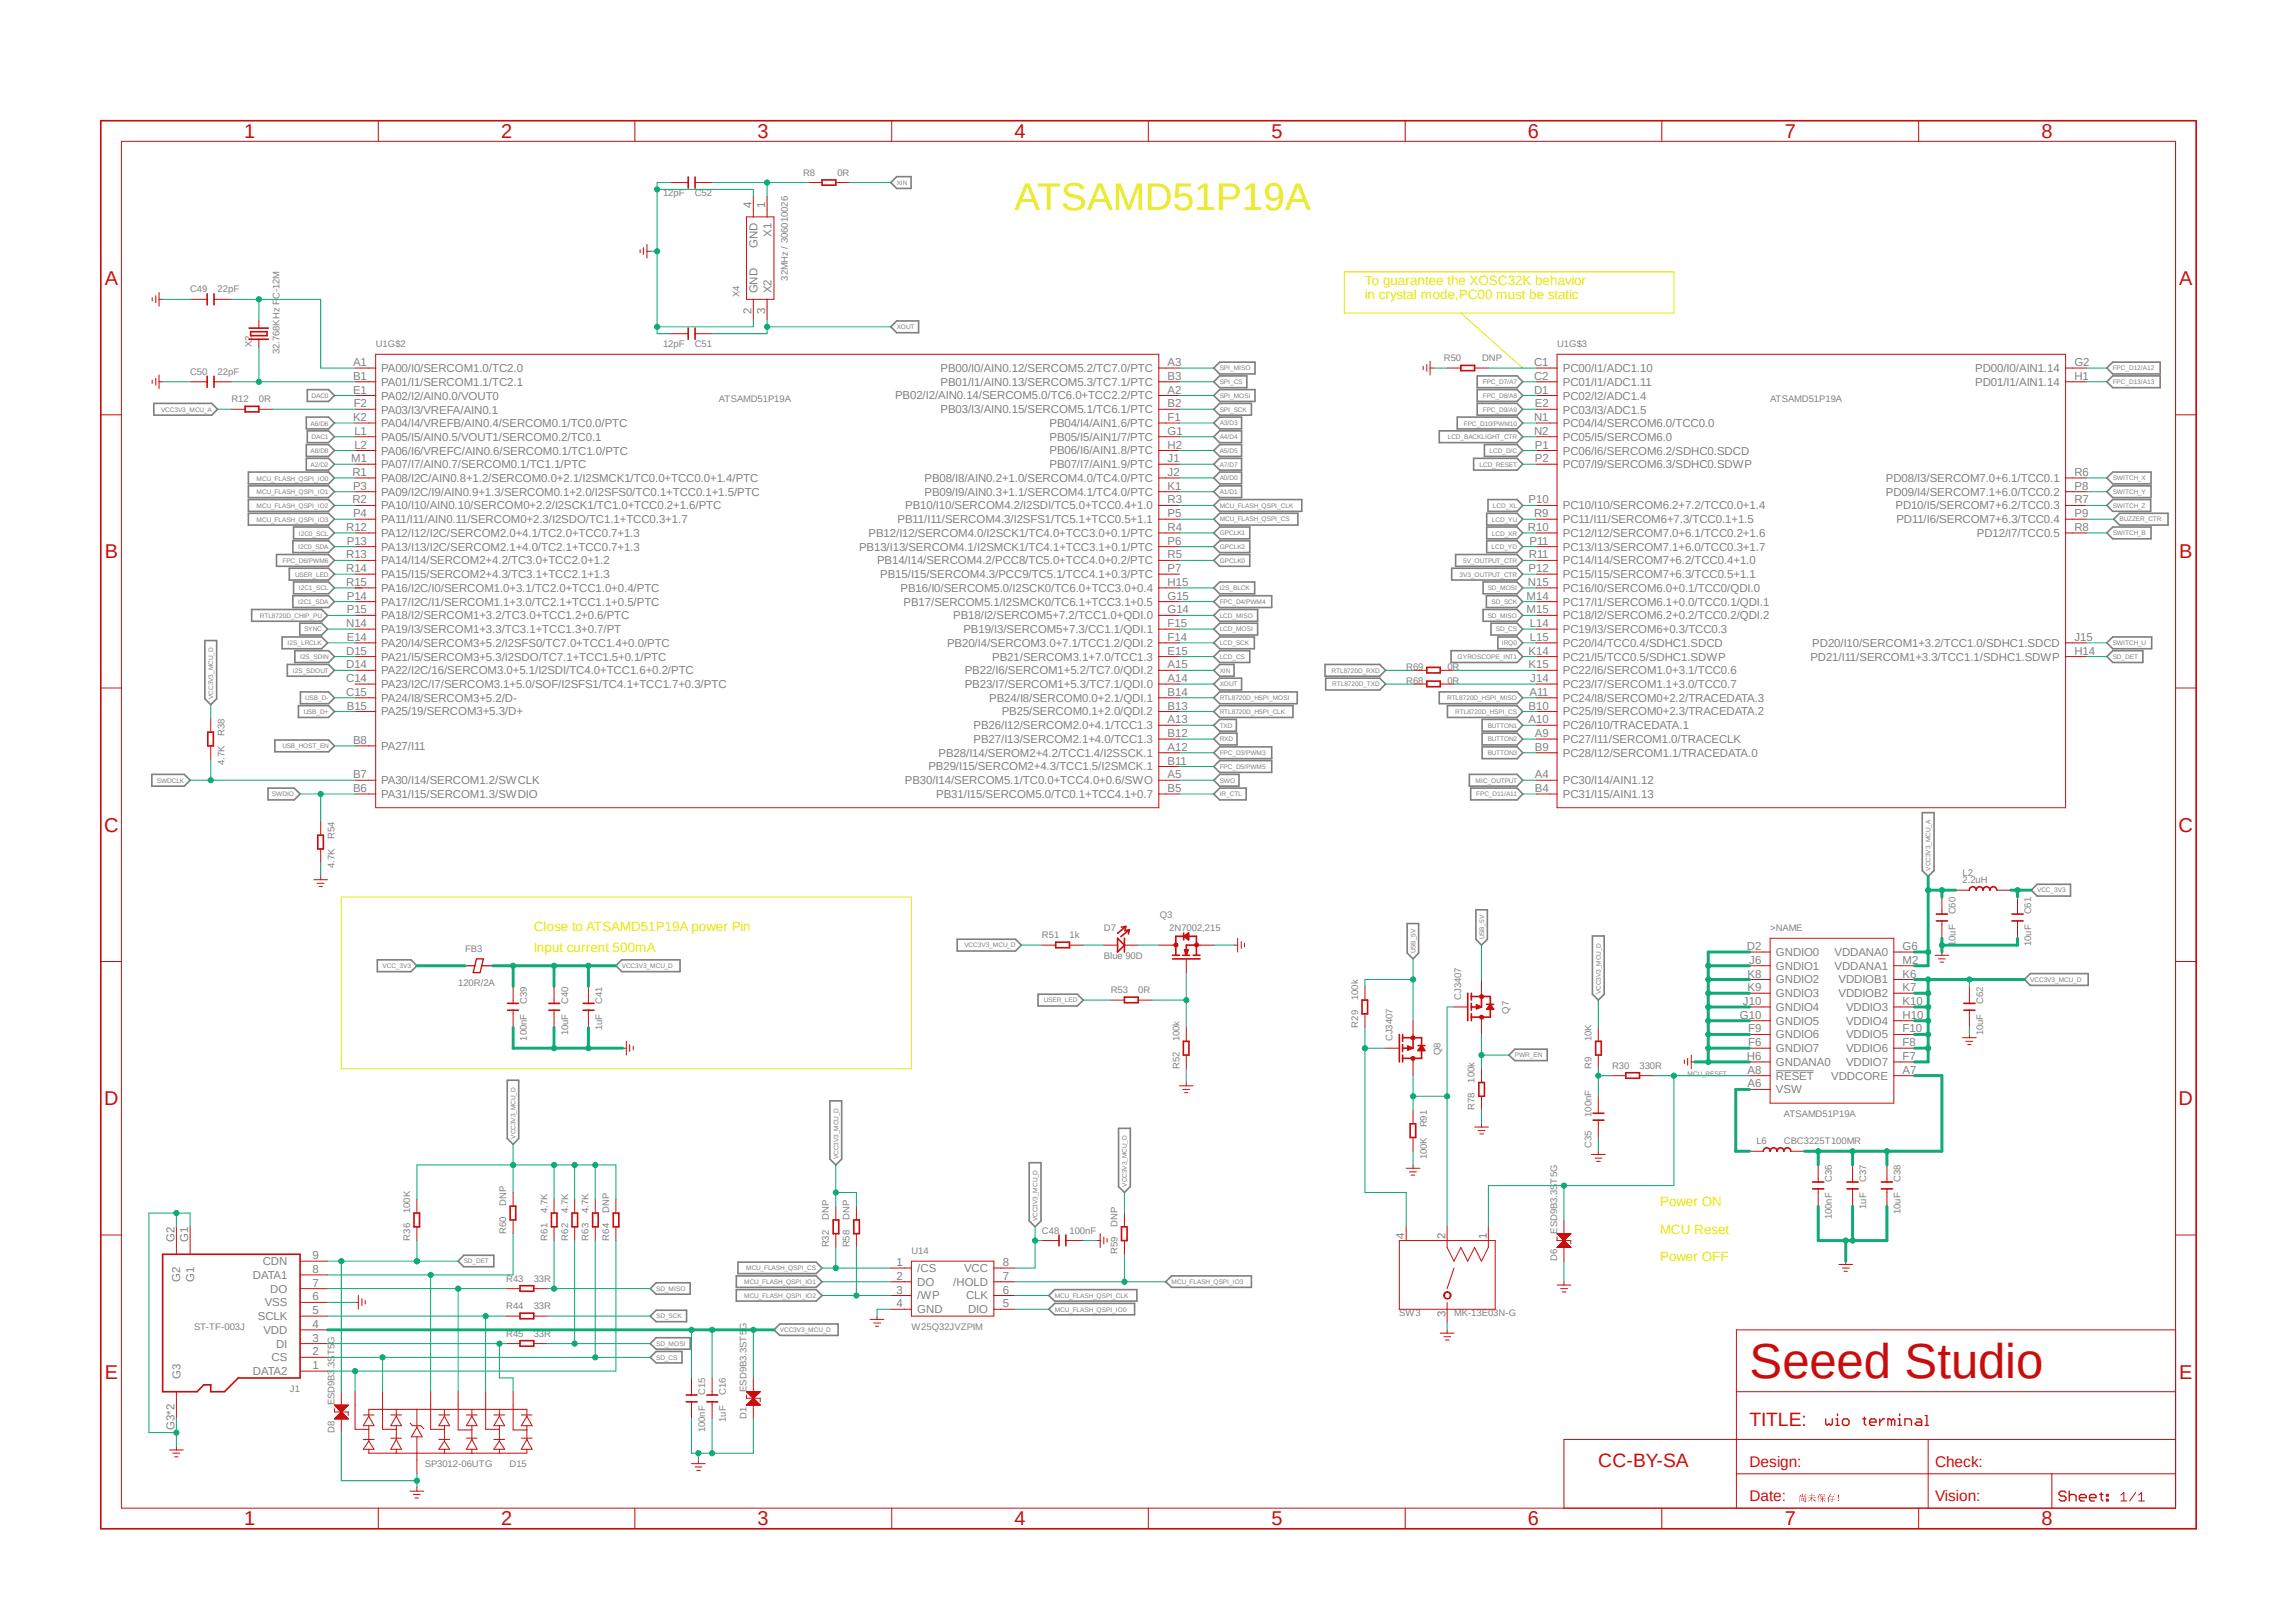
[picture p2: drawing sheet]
<svg xmlns="http://www.w3.org/2000/svg" width="297mm" height="210mm" viewBox="0 0 297 210" stroke-linecap="round" stroke-linejoin="round" font-family="sans-serif">
<defs><g id="words">
<text font-size="6.3" fill="#c90d0c" x="226.3" y="178.3">Seeed Studio</text>
<text font-size="5" fill="#e6e600" x="131.2" y="27.2">ATSAMD51P19A</text>
<g font-size="2.6" fill="#c90d0c">
<text x="31.6" y="17.9">1</text>
<text x="64.8" y="17.9">2</text>
<text x="98" y="17.9">3</text>
<text x="131.2" y="17.9">4</text>
<text x="164.5" y="17.9">5</text>
<text x="197.7" y="17.9">6</text>
<text x="230.9" y="17.9">7</text>
<text x="264.1" y="17.9">8</text>
<text x="13.5" y="36.9">A</text>
<text x="281.9" y="36.9">A</text>
<text x="13.5" y="72.3">B</text>
<text x="281.9" y="72.3">B</text>
<text x="13.5" y="107.6">C</text>
<text x="281.8" y="107.6">C</text>
<text x="13.5" y="143">D</text>
<text x="281.8" y="143">D</text>
<text x="13.5" y="178.4">E</text>
<text x="281.9" y="178.4">E</text>
<text x="31.6" y="197.4">1</text>
<text x="64.8" y="197.4">2</text>
<text x="98" y="197.4">3</text>
<text x="131.2" y="197.4">4</text>
<text x="164.5" y="197.4">5</text>
<text x="197.7" y="197.4">6</text>
<text x="230.9" y="197.4">7</text>
<text x="264.1" y="197.4">8</text>
</g>
<g font-size="2.5" fill="#c90d0c">
<text x="226.3" y="184.5">TITLE:</text>
<text x="206.8" y="189.9">CC-BY-SA</text>
</g>
<g font-size="2" fill="#c90d0c">
<text x="226.3" y="189.9">Design:</text>
<text x="250.3" y="189.9">Check:</text>
<text x="226.3" y="194.3">Date:</text>
<text x="250.3" y="194.3">Vision:</text>
</g>
<g font-size="1.7" fill="#e6e600">
<text x="176.6" y="36.9">To guarantee the XOSC32K behavior</text>
<text x="176.6" y="38.7">in crystal mode,PC00 must be static</text>
<text x="69" y="120.5">Close to ATSAMD51P19A power Pin</text>
<text x="69" y="123.2">Input current 500mA</text>
<text x="214.8" y="159.6">MCU Reset</text>
<text x="214.8" y="156.1">Power ON</text>
<text x="214.8" y="163.2">Power OFF</text>
</g>
<g font-size="1.5" fill="#808080">
<text x="97.2" y="26.9" transform="rotate(-90 97.2 26.9)">4</text>
<text x="99" y="26.9" transform="rotate(-90 99 26.9)">1</text>
<text x="98" y="32.1" transform="rotate(-90 98 32.1)">GND</text>
<text x="99.8" y="30.6" transform="rotate(-90 99.8 30.6)">X1</text>
<text x="97.2" y="40.7" transform="rotate(-90 97.2 40.7)">2</text>
<text x="98" y="38" transform="rotate(-90 98 38)">GND</text>
<text x="99" y="40.7" transform="rotate(-90 99 40.7)">3</text>
<text x="99.8" y="38" transform="rotate(-90 99.8 38)">X2</text>
<text x="45.7" y="47.4">A1</text>
<text x="151" y="47.4">A3</text>
<text x="198.5" y="47.4">C1</text>
<text x="268.4" y="47.4">G2</text>
<text x="45.7" y="49.1">B1</text>
<text x="45.7" y="50.9">E1</text>
<text x="45.8" y="52.7">F2</text>
<text x="49.3" y="48.2">PA00/I0/SERCOM1.0/TC2.0</text>
<text x="49.3" y="50">PA01/I1/SERCOM1.1/TC2.1</text>
<text x="49.3" y="51.7">PA02/I2/AIN0.0/VOUT0</text>
<text x="49.3" y="53.5">PA03/I3/VREFA/AIN0.1</text>
<text x="115.8" y="51.7">PB02/I2/AIN0.14/SERCOM5.0/TC6.0+TCC2.2/PTC</text>
<text x="121.7" y="48.1">PB00/I0/AIN0.12/SERCOM5.2/TC7.0/PTC</text>
<text x="121.7" y="53.5">PB03/I3/AIN0.15/SERCOM5.1/TC6.1/PTC</text>
<text x="121.7" y="49.9">PB01/I1/AIN0.13/SERCOM5.3/TC7.1/PTC</text>
<text x="151" y="50.9">A2</text>
<text x="151" y="52.7">B2</text>
<text x="151" y="49.1">B3</text>
<text x="198.5" y="49.1">C2</text>
<text x="198.5" y="50.9">D1</text>
<text x="198.5" y="52.7">E2</text>
<text x="202.2" y="48.2">PC00/I1/ADC1.10</text>
<text x="202.2" y="50">PC01/I1/ADC1.11</text>
<text x="202.2" y="51.7">PC02/I2/ADC1.4</text>
<text x="202.2" y="53.5">PC03/I3/ADC1.5</text>
<text x="255.5" y="48.1">PD00/I0/AIN1.14</text>
<text x="255.5" y="49.9">PD01/I1/AIN1.14</text>
<text x="268.4" y="49.1">H1</text>
<text x="45.4" y="59.8">M1</text>
<text x="45.7" y="54.5">K2</text>
<text x="45.8" y="56.3">L1</text>
<text x="45.8" y="58">L2</text>
<text x="49.3" y="55.3">PA04/I4/VREFB/AIN0.4/SERCOM0.1/TC0.0/PTC</text>
<text x="49.3" y="57.1">PA05/I5/AIN0.5/VOUT1/SERCOM0.2/TC0.1</text>
<text x="49.3" y="58.8">PA06/I6/VREFC/AIN0.6/SERCOM0.1/TC1.0/PTC</text>
<text x="135.8" y="55.2">PB04/I4/AIN1.6/PTC</text>
<text x="135.8" y="57">PB05/I5/AIN1/7/PTC</text>
<text x="135.8" y="58.8">PB06/I6/AIN1.8/PTC</text>
<text x="151" y="54.5">F1</text>
<text x="151" y="56.3">G1</text>
<text x="151" y="58">H2</text>
<text x="151" y="59.8">J1</text>
<text x="198.5" y="54.5">N1</text>
<text x="198.5" y="56.3">N2</text>
<text x="198.5" y="58">P1</text>
<text x="198.5" y="59.8">P2</text>
<text x="202.2" y="55.3">PC04/I4/SERCOM6.0/TCC0.0</text>
<text x="202.2" y="57.1">PC05/I5/SERCOM6.0</text>
<text x="202.2" y="58.8">PC06/I6/SERCOM6.2/SDHC0.SDCD</text>
<text x="45.6" y="61.6">R1</text>
<text x="45.6" y="65.2">R2</text>
<text x="45.7" y="63.4">P3</text>
<text x="49.3" y="60.6">PA07/I7/AIN0.7/SERCOM0.1/TC1.1/PTC</text>
<text x="49.3" y="64.1">PA09/I2C/I9/AIN0.9+1.3/SERCOM0.1+2.0/I2SFS0/TC0.1+TCC0.1+1.5/PTC</text>
<text x="49.3" y="62.4">PA08/I2C/AIN0.8+1.2/SERCOM0.0+2.1/I2SMCK1/TC0.0+TCC0.0+1.4/PTC</text>
<text x="49.3" y="65.9">PA10/I10/AIN0.10/SERCOM0+2.2/I2SCK1/TC1.0+TCC0.2+1.6/PTC</text>
<text x="117.1" y="65.9">PB10/I10/SERCOM4.2/I2SDI/TC5.0+TCC0.4+1.0</text>
<text x="119.6" y="62.4">PB08/I8/AIN0.2+1.0/SERCOM4.0/TC4.0/PTC</text>
<text x="119.6" y="64.1">PB09/I9/AIN0.3+1.1/SERCOM4.1/TC4.0/PTC</text>
<text x="135.8" y="60.6">PB07/I7/AIN1.9/PTC</text>
<text x="151" y="61.6">J2</text>
<text x="151" y="63.4">K1</text>
<text x="151" y="65.2">R3</text>
<text x="197.7" y="65.2">P10</text>
<text x="202.2" y="60.6">PC07/I9/SERCOM6.3/SDHC0.SDWP</text>
<text x="202.2" y="65.9">PC10/I10/SERCOM6.2+7.2/TCC0.0+1.4</text>
<text x="244" y="64.1">PD09/I4/SERCOM7.1+6.0/TCC0.2</text>
<text x="244" y="62.4">PD08/I3/SERCOM7.0+6.1/TCC0.1</text>
<text x="245.2" y="65.9">PD10/I5/SERCOM7+6.2/TCC0.3</text>
<text x="268.4" y="63.4">P8</text>
<text x="268.4" y="61.6">R6</text>
<text x="268.4" y="65.2">R7</text>
<text x="44.8" y="68.7">R12</text>
<text x="44.9" y="70.5">P13</text>
<text x="45.7" y="66.9">P4</text>
<text x="49.3" y="67.7">PA11/I11/AIN0.11/SERCOM0+2.3/I2SDO/TC1.1+TCC0.3+1.7</text>
<text x="49.3" y="71.2">PA13/I13/I2C/SERCOM2.1+4.0/TC2.1+TCC0.7+1.3</text>
<text x="49.3" y="69.5">PA12/I12/I2C/SERCOM2.0+4.1/TC2.0+TCC0.7+1.3</text>
<text x="111.1" y="71.2">PB13/I13/SERCOM4.1/I2SMCK1/TC4.1+TCC3.1+0.1/PTC</text>
<text x="112.4" y="69.5">PB12/I12/SERCOM4.0/I2SCK1/TC4.0+TCC3.0+0.1/PTC</text>
<text x="116.1" y="67.7">PB11/I11/SERCOM4.3/I2SFS1/TC5.1+TCC0.5+1.1</text>
<text x="151" y="66.9">P5</text>
<text x="151" y="70.5">P6</text>
<text x="151" y="68.7">R4</text>
<text x="197.7" y="68.7">R10</text>
<text x="197.9" y="70.5">P11</text>
<text x="198.5" y="66.9">R9</text>
<text x="202.2" y="71.2">PC13/I13/SERCOM7.1+6.0/TCC0.3+1.7</text>
<text x="202.2" y="67.7">PC11/I11/SERCOM6+7.3/TCC0.1+1.5</text>
<text x="202.2" y="69.5">PC12/I12/SERCOM7.0+6.1/TCC0.2+1.6</text>
<text x="245.3" y="67.7">PD11/I6/SERCOM7+6.3/TCC0.4</text>
<text x="255.7" y="69.5">PD12/I7/TCC0.5</text>
<text x="268.4" y="66.9">P9</text>
<text x="268.4" y="68.7">R8</text>
<text x="44.8" y="72.3">R13</text>
<text x="44.8" y="74">R14</text>
<text x="44.8" y="75.8">R15</text>
<text x="44.9" y="77.6">P14</text>
<text x="49.3" y="73">PA14/I14/SERCOM2+4.2/TC3.0+TCC2.0+1.2</text>
<text x="49.3" y="74.8">PA15/I15/SERCOM2+4.3/TC3.1+TCC2.1+1.3</text>
<text x="49.3" y="76.6">PA16/I2C/I0/SERCOM1.0+3.1/TC2.0+TCC1.0+0.4/PTC</text>
<text x="113.5" y="73">PB14/I14/SERCOM4.2/PCC8/TC5.0+TCC4.0+0.2/PTC</text>
<text x="113.9" y="74.8">PB15/I15/SERCOM4.3/PCC9/TC5.1/TCC4.1+0.3/PTC</text>
<text x="116.5" y="76.6">PB16/I0/SERCOM5.0/I2SCK0/TC6.0+TCC3.0+0.4</text>
<text x="151" y="77.6">G15</text>
<text x="151" y="75.8">H15</text>
<text x="151" y="74">P7</text>
<text x="151" y="72.3">R5</text>
<text x="197.5" y="77.6">M14</text>
<text x="197.7" y="75.8">N15</text>
<text x="197.7" y="74">P12</text>
<text x="197.8" y="72.3">R11</text>
<text x="202.2" y="76.6">PC16/I0/SERCOM6.0+0.1/TCC0/QDI.0</text>
<text x="202.2" y="74.8">PC15/I15/SERCOM7+6.3/TCC0.5+1.1</text>
<text x="202.2" y="73">PC14/I14/SERCOM7+6.2/TCC0.4+1.0</text>
<text x="44.8" y="81.2">N14</text>
<text x="44.9" y="82.9">E14</text>
<text x="44.9" y="79.4">P15</text>
<text x="49.3" y="83.7">PA20/I4/SERCOM3+5.2/I2SFS0/TC7.0+TCC1.4+0.0/PTC</text>
<text x="49.3" y="81.9">PA19/I3/SERCOM1+3.3/TC3.1+TCC1.3+0.7/PT</text>
<text x="49.3" y="78.4">PA17/I2C/I1/SERCOM1.1+3.0/TC2.1+TCC1.1+0.5/PTC</text>
<text x="49.3" y="80.1">PA18/I2/SERCOM1+3.2/TC3.0+TCC1.2+0.6/PTC</text>
<text x="116.9" y="78.4">PB17/SERCOM5.1/I2SMCK0/TC6.1+TCC3.1+0.5</text>
<text x="122.5" y="83.7">PB20/I4/SERCOM3.0+7.1/TCC1.2/QDI.2</text>
<text x="123.3" y="80.1">PB18/I2/SERCOM5+7.2/TCC1.0+QDI.0</text>
<text x="124.6" y="81.9">PB19/I3/SERCOM5+7.3/CC1.1/QDI.1</text>
<text x="151" y="82.9">F14</text>
<text x="151" y="81.2">F15</text>
<text x="151" y="79.4">G14</text>
<text x="197.5" y="79.4">M15</text>
<text x="197.9" y="81.2">L14</text>
<text x="197.9" y="82.9">L15</text>
<text x="202.2" y="81.9">PC19/I3/SERCOM6+0.3/TCC0.3</text>
<text x="202.2" y="83.7">PC20/I4/TCC0.4/SDHC1.SDCD</text>
<text x="202.2" y="78.4">PC17/I1/SERCOM6.1+0.0/TCC0.1/QDI.1</text>
<text x="202.2" y="80.1">PC18/I2/SERCOM6.2+0.2/TCC0.2/QDI.2</text>
<text x="234.4" y="83.7">PD20/I10/SERCOM1+3.2/TCC1.0/SDHC1.SDCD</text>
<text x="268.4" y="82.9">J15</text>
<text x="44.8" y="88.3">C14</text>
<text x="44.8" y="86.5">D14</text>
<text x="44.8" y="84.7">D15</text>
<text x="49.3" y="89">PA23/I2C/I7/SERCOM3.1+5.0/SOF/I2SFS1/TC4.1+TCC1.7+0.3/PTC</text>
<text x="49.3" y="87.2">PA22/I2C/16/SERCOM3.0+5.1/I2SDI/TC4.0+TCC1.6+0.2/PTC</text>
<text x="49.3" y="85.5">PA21/I5/SERCOM3+5.3/I2SDO/TC7.1+TCC1.5+0.1/PTC</text>
<text x="124.8" y="89">PB23/I7/SERCOM1+5.3/TC7.1/QDI.0</text>
<text x="124.8" y="87.2">PB22/I6/SERCOM1+5.2/TC7.0/QDI.2</text>
<text x="128.4" y="85.5">PB21/SERCOM3.1+7.0/TCC1.3</text>
<text x="151" y="88.3">A14</text>
<text x="151" y="86.5">A15</text>
<text x="151" y="84.7">E15</text>
<text x="197.7" y="84.7">K14</text>
<text x="197.7" y="86.5">K15</text>
<text x="198" y="88.3">J14</text>
<text x="202.2" y="89">PC23/I7/SERCOM1.1+3.0/TCC0.7</text>
<text x="202.2" y="85.5">PC21/I5/TCC0.5/SDHC1.SDWP</text>
<text x="202.2" y="87.2">PC22/I6/SERCOM1.0+3.1/TCC0.6</text>
<text x="234.2" y="85.5">PD21/I11/SERCOM1+3.3/TCC1.1/SDHC1.SDWP</text>
<text x="268.4" y="84.7">H14</text>
<text x="44.8" y="90">C15</text>
<text x="44.9" y="91.8">B15</text>
<text x="49.3" y="92.6">PA25/19/SERCOM3+5.3/D+</text>
<text x="49.3" y="90.8">PA24/I8/SERCOM3+5.2/D-</text>
<text x="125.9" y="94.4">PB26/I12/SERCOM2.0+4.1/TCC1.3</text>
<text x="128" y="90.8">PB24/I8/SERCOM0.0+2.1/QDI.1</text>
<text x="129.6" y="92.6">PB25/SERCOM0.1+2.0/QDI.2</text>
<text x="151" y="93.6">A13</text>
<text x="151" y="95.4">B12</text>
<text x="151" y="91.8">B13</text>
<text x="151" y="90">B14</text>
<text x="197.7" y="93.6">A10</text>
<text x="197.7" y="91.8">B10</text>
<text x="197.9" y="90">A11</text>
<text x="198.5" y="95.4">A9</text>
<text x="202.2" y="94.4">PC26/I10/TRACEDATA.1</text>
<text x="202.2" y="90.8">PC24/I8/SERCOM0+2.2/TRACEDATA.3</text>
<text x="202.2" y="92.6">PC25/I9/SERCOM0+2.3/TRACEDATA.2</text>
<text x="45.7" y="100.7">B7</text>
<text x="45.7" y="96.3">B8</text>
<text x="49.3" y="101.5">PA30/I14/SERCOM1.2/SWCLK</text>
<text x="49.3" y="97">PA27/I11</text>
<text x="117.1" y="101.5">PB30/I14/SERCOM5.1/TC0.0+TCC4.0+0.6/SWO</text>
<text x="120.1" y="99.7">PB29/I15/SERCOM2+4.3/TCC1.5/I2SMCK.1</text>
<text x="121.4" y="97.9">PB28/I14/SEROM2+4.2/TCC1.4/I2SSCK.1</text>
<text x="125.9" y="96.1">PB27/I13/SERCOM2.1+4.0/TCC1.3</text>
<text x="151" y="100.7">A5</text>
<text x="151" y="97.2">A12</text>
<text x="151" y="98.9">B11</text>
<text x="198.5" y="100.7">A4</text>
<text x="198.5" y="97.2">B9</text>
<text x="202.2" y="101.5">PC30/I14/AIN1.12</text>
<text x="202.2" y="96.1">PC27/I11/SERCOM1.0/TRACECLK</text>
<text x="202.2" y="97.9">PC28/I12/SERCOM1.1/TRACEDATA.0</text>
<text x="45.7" y="102.5">B6</text>
<text x="49.3" y="103.3">PA31/I15/SERCOM1.3/SWDIO</text>
<text x="121.1" y="103.3">PB31/I15/SERCOM5.0/TC0.1+TCC4.1+0.7</text>
<text x="151" y="102.5">B5</text>
<text x="198.5" y="102.5">B4</text>
<text x="202.2" y="103.3">PC31/I15/AIN1.13</text>
<text x="226" y="122.9">D2</text>
<text x="226.3" y="124.7">J6</text>
<text x="229.7" y="123.7">GNDIO0</text>
<text x="229.7" y="125.5">GNDIO1</text>
<text x="237.3" y="123.7">VDDANA0</text>
<text x="237.3" y="125.5">VDDANA1</text>
<text x="246.1" y="122.9">G6</text>
<text x="246.1" y="124.7">M2</text>
<text x="225.1" y="131.8">G10</text>
<text x="225.5" y="130">J10</text>
<text x="226.1" y="126.5">K8</text>
<text x="226.1" y="128.3">K9</text>
<text x="229.7" y="130.8">GNDIO4</text>
<text x="229.7" y="127.3">GNDIO2</text>
<text x="229.7" y="129">GNDIO3</text>
<text x="237.8" y="127.3">VDDIOB1</text>
<text x="237.8" y="129">VDDIOB2</text>
<text x="238.8" y="130.8">VDDIO3</text>
<text x="246.1" y="131.8">H10</text>
<text x="246.1" y="126.5">K6</text>
<text x="246.1" y="128.3">K7</text>
<text x="246.1" y="130">K10</text>
<text x="226" y="137.2">H6</text>
<text x="226.1" y="135.4">F6</text>
<text x="226.1" y="133.6">F9</text>
<text x="229.7" y="136.1">GNDIO7</text>
<text x="229.7" y="134.4">GNDIO6</text>
<text x="229.7" y="132.6">GNDIO5</text>
<text x="229.7" y="137.9">GNDANA0</text>
<text x="238.8" y="137.9">VDDIO7</text>
<text x="238.8" y="136.1">VDDIO6</text>
<text x="238.8" y="134.4">VDDIO5</text>
<text x="238.8" y="132.6">VDDIO4</text>
<text x="246.1" y="137.2">F7</text>
<text x="246.1" y="135.4">F8</text>
<text x="246.1" y="133.6">F10</text>
<text x="226.1" y="140.7">A6</text>
<text x="226.1" y="138.9">A8</text>
<text x="229.7" y="141.5">VSW</text>
<text x="229.7" y="139.7">RESET</text>
<text x="236.9" y="139.7">VDDCORE</text>
<text x="246.1" y="138.9">A7</text>
<text x="22.6" y="160.7" transform="rotate(-90 22.6 160.7)">G2</text>
<text x="24.3" y="160.7" transform="rotate(-90 24.3 160.7)">G1</text>
<text x="181.7" y="160.3" transform="rotate(-90 181.7 160.3)">4</text>
<text x="187" y="160.3" transform="rotate(-90 187 160.3)">2</text>
<text x="192.3" y="160.3" transform="rotate(-90 192.3 160.3)">1</text>
<text x="23.3" y="165.9" transform="rotate(-90 23.3 165.9)">G2</text>
<text x="25.1" y="165.9" transform="rotate(-90 25.1 165.9)">G1</text>
<text x="32.7" y="165.5">DATA1</text>
<text x="34" y="163.7">CDN</text>
<text x="35" y="167.3">DO</text>
<text x="40.4" y="166.5">7</text>
<text x="40.4" y="164.7">8</text>
<text x="40.4" y="162.9">9</text>
<text x="116" y="163.8">1</text>
<text x="116" y="165.6">2</text>
<text x="116" y="167.4">3</text>
<text x="118.7" y="164.6">/CS</text>
<text x="118.7" y="166.4">DO</text>
<text x="123.3" y="166.4">/HOLD</text>
<text x="124.7" y="164.6">VCC</text>
<text x="129.7" y="167.4">6</text>
<text x="129.7" y="165.6">7</text>
<text x="129.7" y="163.8">8</text>
<text x="33.4" y="170.8">SCLK</text>
<text x="34.1" y="172.6">VDD</text>
<text x="34.2" y="169">VSS</text>
<text x="40.4" y="173.6">3</text>
<text x="40.4" y="171.8">4</text>
<text x="40.4" y="170.1">5</text>
<text x="40.4" y="168.3">6</text>
<text x="116" y="169.2">4</text>
<text x="118.7" y="168.1">/WP</text>
<text x="118.7" y="169.9">GND</text>
<text x="125" y="168.1">CLK</text>
<text x="125.2" y="169.9">DIO</text>
<text x="129.7" y="169.2">5</text>
<text x="187" y="170.4" transform="rotate(-90 187 170.4)">3</text>
<text x="23.4" y="178.4" transform="rotate(-90 23.4 178.4)">G3</text>
<text x="32.7" y="177.9">DATA2</text>
<text x="35.1" y="176.1">CS</text>
<text x="35.7" y="174.4">DI</text>
<text x="40.4" y="177.2">1</text>
<text x="40.4" y="175.4">2</text>
<text x="22.6" y="185" transform="rotate(-90 22.6 185)">G3*2</text>
</g>
<g font-size="1.2" fill="#808080">
<text x="103.9" y="22.7">R8</text>
<text x="108.3" y="22.7">0R</text>
<text x="85.8" y="25.4">12pF</text>
<text x="89.9" y="25.4">C52</text>
<text x="24.6" y="37.8">C49</text>
<text x="28.2" y="37.8">22pF</text>
<text x="95.7" y="38.4" transform="rotate(-90 95.7 38.4)">X4</text>
<text x="101.9" y="36.3" transform="rotate(-90 101.9 36.3)">32MHz / 306010026</text>
<text x="32.6" y="45" transform="rotate(-90 32.6 45)">X2</text>
<text x="36.2" y="45.8" transform="rotate(-90 36.2 45.8)">32.768KHz FC-12M</text>
<text x="48.6" y="45">U1G$2</text>
<text x="85.8" y="45">12pF</text>
<text x="89.9" y="45">C51</text>
<text x="186.8" y="46.7">R50</text>
<text x="191.7" y="46.7">DNP</text>
<text x="201.4" y="45">U1G$3</text>
<text x="24.6" y="48.5">C50</text>
<text x="28.2" y="48.5">22pF</text>
<text x="29.9" y="52.1">R12</text>
<text x="33.5" y="52.1">0R</text>
<text x="93" y="52.1">ATSAMD51P19A</text>
<text x="229" y="52.1">ATSAMD51P19A</text>
<text x="181.9" y="88.5">R68</text>
<text x="181.9" y="86.7">R69</text>
<text x="187.2" y="88.5">0R</text>
<text x="187.2" y="86.7">0R</text>
<text x="29" y="95.2" transform="rotate(-90 29 95.2)">R38</text>
<text x="29" y="99" transform="rotate(-90 29 99)">4.7K</text>
<text x="43.3" y="112.4" transform="rotate(-90 43.3 112.4)">4.7K</text>
<text x="43.3" y="108.5" transform="rotate(-90 43.3 108.5)">R54</text>
<text x="253.9" y="113.4">L2</text>
<text x="150" y="118.7">Q3</text>
<text x="253" y="118.3" transform="rotate(-90 253 118.3)">C60</text>
<text x="253.9" y="114.3">2.2uH</text>
<text x="262.8" y="118.3" transform="rotate(-90 262.8 118.3)">C61</text>
<text x="60.2" y="123.2">FB3</text>
<text x="134.8" y="121.4">R51</text>
<text x="138.3" y="121.4">1k</text>
<text x="142.8" y="124.1">Blue 90D</text>
<text x="142.8" y="120.5">D7</text>
<text x="151.3" y="120.5">2N7002,215</text>
<text x="229" y="120.5">&gt;NAME</text>
<text x="253" y="122.4" transform="rotate(-90 253 122.4)">10uF</text>
<text x="262.8" y="122.4" transform="rotate(-90 262.8 122.4)">10uF</text>
<text x="59.3" y="127.6">120R/2A</text>
<text x="68.2" y="129.9" transform="rotate(-90 68.2 129.9)">C39</text>
<text x="73.5" y="129.9" transform="rotate(-90 73.5 129.9)">C40</text>
<text x="77.9" y="129.9" transform="rotate(-90 77.9 129.9)">C41</text>
<text x="143.7" y="128.5">R53</text>
<text x="147.2" y="128.5">0R</text>
<text x="175.7" y="129.4" transform="rotate(-90 175.7 129.4)">100k</text>
<text x="189" y="129.4" transform="rotate(-90 189 129.4)">CJ3407</text>
<text x="195.2" y="131.2" transform="rotate(-90 195.2 131.2)">Q7</text>
<text x="256.5" y="129.9" transform="rotate(-90 256.5 129.9)">C62</text>
<text x="68.2" y="134.7" transform="rotate(-90 68.2 134.7)">100nF</text>
<text x="73.5" y="134" transform="rotate(-90 73.5 134)">10uF</text>
<text x="77.9" y="133.3" transform="rotate(-90 77.9 133.3)">1uF</text>
<text x="152.6" y="134.7" transform="rotate(-90 152.6 134.7)">100k</text>
<text x="175.7" y="133" transform="rotate(-90 175.7 133)">R29</text>
<text x="180.1" y="134.7" transform="rotate(-90 180.1 134.7)">CJ3407</text>
<text x="186.3" y="136.5" transform="rotate(-90 186.3 136.5)">Q8</text>
<text x="205.9" y="134.7" transform="rotate(-90 205.9 134.7)">10K</text>
<text x="256.5" y="134" transform="rotate(-90 256.5 134)">10uF</text>
<text x="152.6" y="138.3" transform="rotate(-90 152.6 138.3)">R52</text>
<text x="190.8" y="143.6" transform="rotate(-90 190.8 143.6)">R78</text>
<text x="190.8" y="140.1" transform="rotate(-90 190.8 140.1)">100k</text>
<text x="205.9" y="138.3" transform="rotate(-90 205.9 138.3)">R9</text>
<text x="208.5" y="138.3">R30</text>
<text x="212.1" y="138.3">330R</text>
<text x="184.6" y="145.9" transform="rotate(-90 184.6 145.9)">R91</text>
<text x="205.9" y="148.5" transform="rotate(-90 205.9 148.5)">C35</text>
<text x="205.9" y="144.5" transform="rotate(-90 205.9 144.5)">100nF</text>
<text x="227.2" y="148.1">L6</text>
<text x="230.8" y="144.5">ATSAMD51P19A</text>
<text x="230.8" y="148.1">CBC3225T100MR</text>
<text x="184.6" y="150" transform="rotate(-90 184.6 150)">100K</text>
<text x="237" y="153" transform="rotate(-90 237 153)">C36</text>
<text x="241.4" y="153" transform="rotate(-90 241.4 153)">C37</text>
<text x="245.9" y="153" transform="rotate(-90 245.9 153)">C38</text>
<text x="53" y="160.5" transform="rotate(-90 53 160.5)">R36</text>
<text x="53" y="157" transform="rotate(-90 53 157)">100K</text>
<text x="65.5" y="159.6" transform="rotate(-90 65.5 159.6)">R60</text>
<text x="65.5" y="156.1" transform="rotate(-90 65.5 156.1)">DNP</text>
<text x="70.8" y="160.5" transform="rotate(-90 70.8 160.5)">R61</text>
<text x="70.8" y="157" transform="rotate(-90 70.8 157)">4.7K</text>
<text x="73.5" y="160.5" transform="rotate(-90 73.5 160.5)">R62</text>
<text x="73.5" y="157" transform="rotate(-90 73.5 157)">4.7K</text>
<text x="76.1" y="160.5" transform="rotate(-90 76.1 160.5)">R63</text>
<text x="76.1" y="157" transform="rotate(-90 76.1 157)">4.7K</text>
<text x="78.8" y="160.5" transform="rotate(-90 78.8 160.5)">R64</text>
<text x="78.8" y="157" transform="rotate(-90 78.8 157)">DNP</text>
<text x="107.2" y="161.4" transform="rotate(-90 107.2 161.4)">R32</text>
<text x="107.2" y="157.9" transform="rotate(-90 107.2 157.9)">DNP</text>
<text x="109.9" y="161.4" transform="rotate(-90 109.9 161.4)">R58</text>
<text x="109.9" y="157.9" transform="rotate(-90 109.9 157.9)">DNP</text>
<text x="134.8" y="159.6">C48</text>
<text x="138.3" y="159.6">100nF</text>
<text x="144.6" y="158.7" transform="rotate(-90 144.6 158.7)">DNP</text>
<text x="201.4" y="159.6" transform="rotate(-90 201.4 159.6)">ESD9B3.3ST5G</text>
<text x="237" y="157.8" transform="rotate(-90 237 157.8)">100nF</text>
<text x="241.4" y="156.4" transform="rotate(-90 241.4 156.4)">1uF</text>
<text x="245.9" y="157.1" transform="rotate(-90 245.9 157.1)">10uF</text>
<text x="65.5" y="165.9">R43</text>
<text x="69" y="165.9">33R</text>
<text x="117.9" y="162.3">U14</text>
<text x="144.6" y="162.3" transform="rotate(-90 144.6 162.3)">R59</text>
<text x="201.4" y="163.2" transform="rotate(-90 201.4 163.2)">D6</text>
<text x="25.1" y="172.1">ST-TF-003J</text>
<text x="65.5" y="169.4">R44</text>
<text x="65.5" y="173">R45</text>
<text x="69" y="169.4">33R</text>
<text x="69" y="173">33R</text>
<text x="117.9" y="172.1">W25Q32JVZPIM</text>
<text x="181" y="170.3">SW3</text>
<text x="188.1" y="170.3">MK-13E03N-G</text>
<text x="37.5" y="180.1">J1</text>
<text x="43.3" y="185.4" transform="rotate(-90 43.3 185.4)">D8</text>
<text x="43.3" y="181.9" transform="rotate(-90 43.3 181.9)">ESD9B3.3ST5G</text>
<text x="91.2" y="185.3" transform="rotate(-90 91.2 185.3)">100nF</text>
<text x="91.2" y="180.5" transform="rotate(-90 91.2 180.5)">C15</text>
<text x="93.9" y="184" transform="rotate(-90 93.9 184)">1uF</text>
<text x="93.9" y="180.5" transform="rotate(-90 93.9 180.5)">C16</text>
<text x="96.6" y="183.6" transform="rotate(-90 96.6 183.6)">D1</text>
<text x="96.6" y="180.1" transform="rotate(-90 96.6 180.1)">ESD9B3.3ST5G</text>
<text x="54.9" y="189.9">SP3012-06UTG</text>
<text x="65.9" y="189.9">D15</text>
</g>
<g font-size=".8" fill="#808080">
<text x="116" y="23.9">XIN</text>
<text x="116" y="42.6">XOUT</text>
<text x="157.8" y="47.9">SPI_MISO</text>
<text x="273.3" y="47.9">FPC_D12/A12</text>
<text x="20.8" y="53.3">VCC3V3_MCU_A</text>
<text x="40.3" y="51.5">DAC0</text>
<text x="157.8" y="51.5">SPI_MOSI</text>
<text x="157.8" y="53.3">SPI_SCK</text>
<text x="157.8" y="49.7">SPI_CS</text>
<text x="191.8" y="49.7">FPC_D7/A7</text>
<text x="191.8" y="51.5">FPC_D8/A8</text>
<text x="191.8" y="53.3">FPC_D9/A9</text>
<text x="273.3" y="49.7">FPC_D13/A13</text>
<text x="40.2" y="55.1">A6/D6</text>
<text x="40.2" y="58.6">A8/D8</text>
<text x="40.3" y="56.9">DAC1</text>
<text x="157.8" y="55">A3/D3</text>
<text x="157.8" y="56.8">A4/D4</text>
<text x="157.8" y="58.6">A5/D5</text>
<text x="187.3" y="56.9">LCD_BACKLIGHT_CTR</text>
<text x="189.4" y="55.1">FPC_D10/PWM10</text>
<text x="192.7" y="58.6">LCD_D/C</text>
<text x="33.2" y="65.7">MCU_FLASH_QSPI_IO2</text>
<text x="33.2" y="64">MCU_FLASH_QSPI_IO1</text>
<text x="33.2" y="62.2">MCU_FLASH_QSPI_IO0</text>
<text x="40.2" y="60.4">A2/D2</text>
<text x="157.8" y="65.7">MCU_FLASH_QSPI_CLK</text>
<text x="157.8" y="60.4">A7/D7</text>
<text x="157.8" y="62.1">A0/D0</text>
<text x="157.8" y="63.9">A1/D1</text>
<text x="191.4" y="60.4">LCD_RESET</text>
<text x="193.1" y="65.7">LCD_XL</text>
<text x="273.3" y="63.9">SWITCH_Y</text>
<text x="273.3" y="62.1">SWITCH_X</text>
<text x="273.3" y="65.7">SWITCH_Z</text>
<text x="33.2" y="67.5">MCU_FLASH_QSPI_IO3</text>
<text x="38.6" y="71.1">I2C0_SDA</text>
<text x="38.7" y="69.3">I2C0_SCL</text>
<text x="157.8" y="67.5">MCU_FLASH_QSPI_CS</text>
<text x="157.8" y="69.3">GPCLK1</text>
<text x="157.8" y="71">GPCLK2</text>
<text x="193" y="71.1">LCD_YD</text>
<text x="193" y="69.3">LCD_XR</text>
<text x="193" y="67.5">LCD_YU</text>
<text x="273.3" y="69.3">SWITCH_B</text>
<text x="274.2" y="67.5">BUZZER_CTR</text>
<text x="36.5" y="72.9">FPC_D6/PWM6</text>
<text x="38.2" y="74.6">USER_LED</text>
<text x="38.7" y="76.4">I2C1_SCL</text>
<text x="157.8" y="76.4">I2S_BLCK</text>
<text x="157.8" y="72.8">GPCLK0</text>
<text x="188.8" y="74.6">3V3_OUTPUT_CTR</text>
<text x="189.3" y="72.9">5V_OUTPUT_CTR</text>
<text x="192.4" y="76.4">SD_MOSI</text>
<text x="33.6" y="79.9">RTL8720D_CHIP_PU</text>
<text x="37.2" y="83.5">I2S_LRCLK</text>
<text x="38.6" y="78.1">I2C1_SDA</text>
<text x="39.3" y="81.7">SYNC</text>
<text x="157.8" y="83.5">LCD_SCK</text>
<text x="157.8" y="81.7">LCD_MOSI</text>
<text x="157.8" y="79.9">LCD_MISO</text>
<text x="157.8" y="78.1">FPC_D4/PWM4</text>
<text x="192.4" y="79.9">SD_MISO</text>
<text x="193" y="78.1">SD_SCK</text>
<text x="193.5" y="81.7">SD_CS</text>
<text x="194.3" y="83.5">IRQ0</text>
<text x="273.3" y="83.5">SWITCH_U</text>
<text x="37.9" y="87">I2S_SDOUT</text>
<text x="38.8" y="85.3">I2S_SDIN</text>
<text x="157.8" y="85.3">LCD_CS</text>
<text x="157.8" y="87">XIN</text>
<text x="157.8" y="88.8">XOUT</text>
<text x="172.3" y="87">RTL8720D_RXD</text>
<text x="172.3" y="88.8">RTL8720D_TXD</text>
<text x="188.6" y="85.3">GYROSCOPE_INT1</text>
<text x="273.3" y="85.3">SD_DET</text>
<text x="27.6" y="90.4" transform="rotate(-90 27.6 90.4)">VCC3V3_MCU_D</text>
<text x="39.3" y="92.4">USB_D+</text>
<text x="39.5" y="90.6">USB_D-</text>
<text x="157.8" y="92.4">RTL8720D_HSPI_CLK</text>
<text x="157.8" y="94.1">TXD</text>
<text x="157.8" y="95.9">RXD</text>
<text x="157.8" y="90.6">RTL8720D_HSPI_MOSI</text>
<text x="187.2" y="90.6">RTL8720D_HSPI_MISO</text>
<text x="188.3" y="92.4">RTL8720D_HSPI_CS</text>
<text x="192.4" y="94.1">BUTTON1</text>
<text x="192.4" y="95.9">BUTTON2</text>
<text x="20.3" y="101.3">SWDCLK</text>
<text x="36.5" y="96.8">USB_HOST_EN</text>
<text x="157.8" y="101.3">SWO</text>
<text x="157.8" y="97.7">FPC_D3/PWM3</text>
<text x="157.8" y="99.5">FPC_D5/PWM5</text>
<text x="190.9" y="101.3">MIC_OUTPUT</text>
<text x="192.4" y="97.7">BUTTON3</text>
<text x="35.2" y="103">SWDIO</text>
<text x="157.8" y="103">IR_CTL</text>
<text x="191" y="103">FPC_D11/A11</text>
<text x="249.7" y="112.7" transform="rotate(-90 249.7 112.7)">VCC3V3_MCU_A</text>
<text x="263.5" y="115.5">VCC_3V3</text>
<text x="49.5" y="125.3">VCC_3V3</text>
<text x="80.4" y="125.3">VCC3V3_MCU_D</text>
<text x="124.8" y="122.6">VCC3V3_MCU_D</text>
<text x="183.1" y="123.3" transform="rotate(-90 183.1 123.3)">USB_5V</text>
<text x="192" y="121.5" transform="rotate(-90 192 121.5)">USB_5V</text>
<text x="135" y="129.7">USER_LED</text>
<text x="207.1" y="128.7" transform="rotate(-90 207.1 128.7)">VCC3V3_MCU_D</text>
<text x="262.6" y="127">VCC3V3_MCU_D</text>
<text x="196" y="136.8">PWR_EN</text>
<text x="218.3" y="139.2">MCU_RESET</text>
<text x="66.7" y="147.3" transform="rotate(-90 66.7 147.3)">VCC3V3_MCU_D</text>
<text x="108.5" y="150" transform="rotate(-90 108.5 150)">VCC3V3_MCU_D</text>
<text x="145.8" y="153.5" transform="rotate(-90 145.8 153.5)">VCC3V3_MCU_D</text>
<text x="134.2" y="158" transform="rotate(-90 134.2 158)">VCC3V3_MCU_D</text>
<text x="60" y="163.5">SD_DET</text>
<text x="84.9" y="167">SD_MISO</text>
<text x="96.3" y="167.9">MCU_FLASH_QSPI_IO2</text>
<text x="96.3" y="166.2">MCU_FLASH_QSPI_IO1</text>
<text x="96.5" y="164.4">MCU_FLASH_QSPI_CS</text>
<text x="136.4" y="167.9">MCU_FLASH_QSPI_CLK</text>
<text x="151.6" y="166.2">MCU_FLASH_QSPI_IO3</text>
<text x="84.9" y="170.6">SD_SCK</text>
<text x="100.9" y="172.4">VCC3V3_MCU_D</text>
<text x="136.4" y="169.7">MCU_FLASH_QSPI_IO0</text>
<text x="84.9" y="174.2">SD_MOSI</text>
<text x="84.9" y="175.9">SD_CS</text>
</g>
</g></defs>
<path d="M78.1 205.7l70.4-201.6 70.4 201.6" fill="none" stroke="#fff" stroke-width=".13"/>
<path d="M173.9 35.2h42.6v5.3h-42.6zM189 40.5l8 7.1M44.2 116.1h73.7v22.2h-73.7z" fill="none" stroke="#e6e600" stroke-width=".13"/>
<path d="M229.7 138.6h4.9" fill="none" stroke="#808080" stroke-width=".13"/>
<g fill="none" stroke="#808080" stroke-width=".21">
<path d="M115.2 23.6l.8-.7h1.9v1.5h-1.9zM19.9 52.2h7.5l.8 .8-.8 .7h-7.5zM39.6 59.3h2.9l.8 .8-.8 .7h-2.9zM39.6 57.5h2.9l.8 .8-.8 .8h-2.9zM39.6 54h2.9l.8 .7-.8 .8h-2.9zM39.8 50.4h2.7l.8 .8-.8 .7h-2.7zM39.8 55.8h2.7l.8 .7-.8 .8h-2.7zM115.2 42.3l.8-.8h2.8v1.6h-2.8zM157 51.2l.8-.8h4.5v1.5h-4.5zM157 53l.8-.8h4.1v1.5h-4.1zM157 58.3l.8-.8h2.8v1.6h-2.8zM157 56.5l.8-.7h2.8v1.5h-2.8z"/>
<path d="M157 47.6l.8-.7h4.5v1.5h-4.5zM157 49.4l.8-.8h3.5v1.6h-3.5zM157 54.7l.8-.7h2.8v1.5h-2.8zM186.2 55.8h10.1l.7 .7-.7 .8h-10.1zM188.5 54h7.8l.7 .7-.7 .8h-7.8zM190.6 59.3h5.7l.7 .8-.7 .7h-5.7zM191.1 50.4h5.2l.7 .8-.7 .7h-5.2zM191.1 52.2h5.2l.7 .8-.7 .7h-5.2zM191.1 48.6h5.2l.7 .8-.7 .8h-5.2zM192 57.5h4.3l.7 .8-.7 .8h-4.3zM273.3 46.9h6.1v1.5h-6.1l-.8-.8zM273.3 48.6h6.1v1.6h-6.1l-.8-.8z"/>
<path d="M32.1 66.4h10.4l.8 .8-.8 .7h-10.4zM32.1 61.1h10.4l.8 .7-.8 .8h-10.4zM32.1 62.9h10.4l.8 .7-.8 .8h-10.4zM32.1 64.6h10.4l.8 .8-.8 .8h-10.4zM32.6 78.9h9l.8 .7-.8 .8h-9zM35.8 71.8h6.7l.8 .7-.8 .8h-6.7zM37.4 73.5h5.1l.8 .8-.8 .8h-5.1zM37.9 70h4.6l.8 .7-.8 .8h-4.6zM37.9 77.1h4.6l.8 .8-.8 .7h-4.6zM38 68.2h4.5l.8 .8-.8 .7h-4.5zM38 75.3h4.5l.8 .8-.8 .7h-4.5zM157 70.7l.8-.7h3.9v1.5h-3.9z"/>
<path d="M157 69l.8-.8h3.9v1.5h-3.9zM157 79.6l.8-.7h4.9v1.5h-4.9zM157 67.2l.8-.8h10.1v1.5h-10.1zM157 65.4l.8-.8h10.6v1.6h-10.6zM157 63.6l.8-.7h2.8v1.5h-2.8zM157 61.8l.8-.7h2.8v1.5h-2.8zM157 60.1l.8-.8h2.8v1.5h-2.8zM157 72.5l.8-.7h3.9v1.5h-3.9zM157 77.9l.8-.8h6.7v1.5h-6.7zM157 76.1l.8-.8h4.5v1.5h-4.5zM187.8 73.5h8.5l.7 .8-.7 .8h-8.5zM188.3 71.8h8l.7 .7-.7 .8h-8z"/>
<path d="M191.9 78.9h4.4l.7 .7-.7 .8h-4.4zM191.9 75.3h4.4l.7 .8-.7 .7h-4.4zM192.3 77.1h4l.7 .8-.7 .7h-4zM192.3 70h4l.7 .7-.7 .8h-4zM192.3 68.2h4l.7 .8-.7 .7h-4zM192.3 66.4h4l.7 .8-.7 .7h-4zM192.5 64.6h3.8l.7 .8-.7 .8h-3.8zM272.5 69l.8-.8h5v1.5h-5zM272.5 65.4l.8-.8h4.9v1.6h-4.9zM272.5 63.6l.8-.7h5v1.5h-5zM272.5 61.8l.8-.7h5v1.5h-5zM273.4 67.2l.8-.8h6.3v1.5h-6.3z"/>
<path d="M26.5 82.9h1.5v7.5l-.7 .8-.8-.8zM35.6 95.8h6.9l.8 .7-.8 .8h-6.9zM36.5 82.4h5.1l.8 .8-.8 .7h-5.1zM37.2 86h5.3l.8 .7-.8 .8h-5.3zM38.1 84.2h4.4l.8 .8-.8 .7h-4.4zM38.6 91.3h3.9l.8 .8-.8 .7h-3.9zM38.8 80.6h2.8l.8 .8-.8 .8h-2.8zM38.9 89.5h3.6l.8 .8-.8 .8h-3.6zM157 90.3l.8-.8h10v1.6h-10zM157 92.1l.8-.8h9.5v1.5h-9.5zM157 88.5l.8-.7h2.8v1.5h-2.8zM157 86.7l.8-.7h1.8v1.5h-1.8z"/>
<path d="M157 85l.8-.8h3.9v1.5h-3.9zM157 97.4l.8-.8h6.7v1.6h-6.7zM157 81.4l.8-.8h4.9v1.6h-4.9zM157 83.2l.8-.8h4.5v1.5h-4.5zM157 93.9l.8-.8h2.1v1.5h-2.1zM157 95.6l.8-.7h2.2v1.5h-2.2zM157 99.2l.8-.8h6.7v1.5h-6.7zM171.4 86h7.1l.7 .7-.7 .8h-7.1zM171.5 87.8h7l.7 .7-.7 .8h-7zM186.2 89.5h10.1l.7 .8-.7 .8h-10.1zM187.2 91.3h9.1l.7 .8-.7 .7h-9.1zM187.7 84.2h8.6l.7 .8-.7 .7h-8.6z"/>
<path d="M191.7 93.1h4.6l.7 .8-.7 .7h-4.6zM191.7 94.9h4.6l.7 .7-.7 .8h-4.6zM191.7 96.6h4.6l.7 .8-.7 .8h-4.6zM192.9 80.6h3.4l.7 .8-.7 .8h-3.4zM193.8 82.4h2.5l.7 .8-.7 .7h-2.5zM272.5 83.2l.8-.8h5v1.5h-5zM273.3 84.2h3.9v1.5h-3.9l-.8-.7zM19.6 100.2h4.2l.8 .8-.8 .7h-4.2zM34.7 102h3.4l.7 .7-.7 .8h-3.4zM157 101l.8-.8h2.5v1.5h-2.5zM157 102.7l.8-.7h3.4v1.5h-3.4zM182 119.5h1.5v3.8l-.7 .8-.8-.8z"/>
<path d="M190.1 100.2h6.2l.7 .8-.7 .7h-6.2zM190.2 102h6.1l.7 .7-.7 .8h-6.1zM190.9 117.7h1.5v3.8l-.8 .8-.7-.8zM248.7 105.2h1.5v7.4l-.8 .8-.7-.8zM262.8 115.2l.7-.8h4.3v1.6h-4.3zM48.8 124.2h4.4l.7 .8-.7 .7h-4.4zM65.6 139.8h1.5v7.5l-.7 .8-.8-.8zM79.7 125l.7-.8h7.6v1.5h-7.6zM123.8 121.5h7.6l.7 .8-.7 .8h-7.6zM134.3 128.7h5.1l.7 .7-.7 .8h-5.1zM195.2 136.5l.8-.7h4.2v1.4h-4.2zM206 121.1h1.5v7.6l-.7 .7-.8-.7z"/>
<path d="M262.6 126h7.5v1.5h-7.5l-.7-.8zM107.4 142.5h1.5v7.5l-.8 .7-.7-.7zM133.1 150.5h1.6v7.5l-.8 .7-.8-.7zM144.7 146h1.5v7.5l-.7 .8-.8-.8zM60 162.4h3.9v1.5h-3.9l-.7-.7zM84.9 169.5h3.9v1.5h-3.9l-.8-.7zM84.9 173.1h4.4v1.5h-4.4l-.8-.7zM84.9 166h4.4v1.5h-4.4l-.8-.7zM84.9 174.9h3.3v1.5h-3.3l-.8-.8zM95.2 165.1h10.4l.7 .8-.7 .7h-10.4zM95.2 166.9h10.4l.7 .7-.7 .8h-10.4zM95.5 163.3h10.1l.7 .8-.7 .7h-10.1z"/>
<path d="M100.1 172.1l.8-.8h7.5v1.5h-7.5zM135.7 167.6l.7-.7h10.7v1.5h-10.7zM135.7 169.4l.7-.7h10.4v1.4h-10.4zM151.6 165.1h10.3v1.5h-10.3l-.8-.7z"/>
</g>
<g fill="none" stroke="#c90d0c" stroke-width=".13">
<path d="M15.7 18.3h265.7v176.9h-265.7zM48.9 15.6v2.7M82.1 15.6v2.7M115.4 15.6v2.7M148.5 15.6v2.7M181.8 15.6v2.7M215 15.6v2.7M248.2 15.6v2.7M13 53.7h2.7M281.4 53.7h2.7M13 89h2.7M281.4 89h2.7"/>
<path d="M13 124.4h2.7M281.4 124.4h2.7M13 159.8h2.7M281.4 159.8h2.7M281.4 172.1h-56.8v23.1M48.9 195.2v2.6M82.1 195.2v2.6M115.4 195.2v2.6M148.5 195.2v2.6M181.8 195.2v2.6M215 195.2v2.6M224.5 186.3h-22.2v8.9"/>
<path d="M224.6 190.7h56.8M224.6 186.3h56.8M224.6 180.1h56.8M248.2 195.2v2.6M249.4 186.3v8.9M265.4 190.7v4.5M274.4 193.5l.3-.4v1.1M274.4 194.2h.7M276.3 193.1l-.8 1.1M276.6 194.2h.8M276.6 193.5l.4-.4v1.1"/>
</g>
<g fill="none" stroke="#c90d0c" stroke-width=".17">
<path d="M236.2 183.6v.6l.2 .2 .2-.2 .2 .2 .2-.2v-.6M237.5 183.6h.2v.8M237.5 184.4h.4M237.7 183v.2M238.5 183.6h.5l.2 .2v.4l-.2 .2h-.5l-.2-.2v-.4zM241 183.6h.4M241.2 183.4v.8l.2 .2M241.9 184h.8v-.2l-.2-.2h-.4l-.2 .2v.4l.2 .2h.4M243.2 183.6v.8M243.8 183.6h-.2l-.4 .4M244.7 183.8l-.3-.2h-.2v.8M244.7 183.8v.6"/>
<path d="M244.7 183.8l.2-.2 .2 .2v.6M245.5 183.6h.2v.8M245.5 184.4h.5M245.7 183v.2M246.4 184.4v-.8h.7l.2 .2v.6M247.9 183.6h.5l.2 .2v.6h-.7l-.2-.2 .2-.2h.7M249 184.4h.5M249 183.2h.3v1.2M267.3 193.2l-.3-.2h-.4l-.2 .2v.2l.2 .2h.4l.3 .2v.2l-.3 .2h-.4l-.2-.2M267.7 193.6l.2-.2h.5l.2 .2v.6M267.7 193v1.2M269 193.8h.9v-.2l-.3-.2h-.4l-.2 .2v.4l.2 .2h.4"/>
<path d="M270.3 193.8h.8v-.2l-.2-.2h-.4l-.2 .2v.4l.2 .2h.4M271.6 193.4h.4M271.8 193.2v.8l.2 .2M272.5 193.4h.2v.2h-.2zM272.5 194h.2v.2h-.2z"/>
</g>
<path d="M13 15.6h271.1v182.2h-271.1z" fill="none" stroke="#c90d0c" stroke-width=".21"/>
<path d="M232.8 193.4l.2 .1v.1zM233 193.8h.4v.4l-.4-.1v.1zM233 193.9v.2h.3v-.2zM232.7 193.6l.4 .1v-.4h.2l-.1 .4h.1l.2-.4 .1 .1-.3 .3 .3-.1 .1 .1-.1 .6-.1 .1-.2-.1h.2l.1-.6h-.8l-.1 .7zM234 193.5h.4v-.2h.1l-.1 .2h.3h.1h-.4v.3l.4-.1 .1 .1h-.5l.5 .4v.1a.55 .55 0 0 1-.5-.5v.6v-.5l-.6 .4 .5-.5h-.5h.6v-.3zM235.5 193.3l.6 .1-.1 .3h-.2v.2l.3-.1 .1 .1h-.4l.4 .4h-.1l-.3-.4v.5h-.1v-.4l-.4 .4 .4-.5h-.4h.4v-.2l-.2 .1zM235.6 193.4v.3h.4v-.3zM235.3 193.3h.2l-.2 .3-.1 .8v-.7l-.2 .2zM236.3 193.5h.4l.1-.2h.1l-.1 .2h.4l.1-.1 .1 .1h-.6a.91 .91 0 0 0-.2 .9h-.1v-.6l-.2 .3 .4-.6zM236.7 193.6h.5l.1 .1-.3 .1v.2l.3-.1 .1 .1h-.4v.4h-.1l-.1-.1h.2v-.3h-.4h.4v-.2l.2-.1zM237.7 194.2a.1 .1 0 0 1 .2 0 .1 .1 0 0 1-.2 0zM237.8 193.4l.1 .1-.1 .5-.1-.5z" fill="#c90d0c"/>
<g fill="none" stroke="#c90d0c" stroke-width=".13">
<path d="M19.7 38.5v.4M20.2 38.3v.9M20.6 38.7h.4M20.6 37.8v1.8M24.6 38.7h2.2M27.7 38.7h2.2M82.8 32.3v.4M83.2 32v.9M83.7 31.6v1.8M83.7 32.5h.4M86.8 23.6h2.2M89.9 23.6h2.2"/>
<path d="M96.6 28.1h3.5v10.6h-3.5zM97.5 25.4v2.7M97.5 38.7v2.7M99.2 25.4v2.7M99.2 38.7v2.7M19.7 49.2v.4M20.2 48.9v.9M20.6 49.4h.4M20.6 48.5v1.8M24.6 49.4h2.2M27.7 49.4h2.2M33.5 41.4v1.1"/>
<path d="M33.5 43.9v1.1M45.9 49.4h2.7M45.9 47.6h2.7M45.9 51.2h2.7M45.9 53h2.7M45.9 54.7h2.7M45.9 56.5h2.7M45.9 58.3h2.7M48.6 45.8h101.3v58.7h-101.3zM86.8 43.2h2.2M89.9 43.2h2.2M149.9 49.4h2.7"/>
<path d="M149.9 47.6h2.7M149.9 51.2h2.7M149.9 53h2.7M149.9 54.7h2.7M149.9 56.5h2.7M149.9 58.3h2.7M184.1 47.4v.4M184.6 47.2v.8M185 47.6h.5M185 46.7v1.8M187.2 47.6h1.8M190.8 47.6h1.7"/>
<path d="M198.8 49.4h2.6M198.8 47.6h2.6M198.8 51.2h2.6M198.8 53h2.6M198.8 54.7h2.6M198.8 56.5h2.6M198.8 58.3h2.6M201.4 45.8h65.8v58.7h-65.8zM267.2 49.4h2.7M267.2 47.6h2.7M45.9 79.6h2.7M45.9 77.9h2.7"/>
<path d="M45.9 76.1h2.7M45.9 60.1h2.7M45.9 61.8h2.7M45.9 63.6h2.7M45.9 67.2h2.7M45.9 70.7h2.7M45.9 74.3h2.7M45.9 65.4h2.7M45.9 69h2.7M45.9 72.5h2.7M149.9 79.6h2.7M149.9 77.9h2.7"/>
<path d="M149.9 76.1h2.7M149.9 60.1h2.7M149.9 61.8h2.7M149.9 63.6h2.7M149.9 67.2h2.7M149.9 70.7h2.7M149.9 74.3h2.7M149.9 65.4h2.7M149.9 69h2.7M149.9 72.5h2.7M198.8 79.6h2.6M198.8 77.9h2.6"/>
<path d="M198.8 76.1h2.6M198.8 60.1h2.6M198.8 67.2h2.6M198.8 70.7h2.6M198.8 74.3h2.6M198.8 65.4h2.6M198.8 69h2.6M198.8 72.5h2.6M267.2 61.8h2.7M267.2 63.6h2.7M267.2 67.2h2.7M267.2 65.4h2.7"/>
<path d="M267.2 69h2.7M27.3 93v1.7M27.3 96.5v1.8M45.9 88.5h2.7M45.9 86.7h2.7M45.9 96.5h2.7M45.9 92.1h2.7M45.9 90.3h2.7M45.9 85h2.7M45.9 83.2h2.7M45.9 81.4h2.7M149.9 97.4h2.7"/>
<path d="M149.9 93.9h2.7M149.9 88.5h2.7M149.9 86.7h2.7M149.9 99.2h2.7M149.9 95.6h2.7M149.9 92.1h2.7M149.9 90.3h2.7M149.9 85h2.7M149.9 83.2h2.7M149.9 81.4h2.7M198.8 97.4h2.6M198.8 93.9h2.6"/>
<path d="M198.8 88.5h2.6M198.8 86.7h2.6M198.8 95.6h2.6M198.8 92.1h2.6M198.8 90.3h2.6M198.8 85h2.6M198.8 83.2h2.6M198.8 81.4h2.6M267.2 85h2.7M267.2 83.2h2.7M45.9 101h2.7M45.9 102.7h2.7"/>
<path d="M149.9 101h2.7M149.9 102.7h2.7M198.8 101h2.6M198.8 102.7h2.6M66.4 127.6v2.2M66.4 130.7v2.3M71.7 127.6v2.2M71.7 130.7v2.3M76.1 127.6v2.2M76.1 130.7v2.3M80.6 135.6h.4M81 134.7v1.8"/>
<path d="M81.4 135.2v.9M81.9 135.4v.4M134.8 122.3h1.8M138.3 122.3h1.8M151.7 122.3h.4M154.8 122.3h.4M159.7 122.3h.4M160.1 121.4v1.8M160.6 121.8v.9M161 122v.5M206.8 133v1.7M206.8 136.5v1.8"/>
<path d="M208.5 139.2h1.8M212.1 139.2h1.8M217.9 137.2v.4M218.3 136.9v.9M218.8 136.5v1.8M218.8 137.4h.4M226.3 137.4h2.7M226.3 139.2h2.7M226.3 135.6h2.7M226.3 123.2h2.7M226.3 133.9h2.7M226.3 132.1h2.7"/>
<path d="M226.3 125h2.7M226.3 130.3h2.7M226.3 126.7h2.7M226.3 128.5h2.7M229 121.4h16v21.3h-16zM245 137.4h2.6M245 139.2h2.6M245 135.6h2.6M245 123.2h2.6M245 133.9h2.6M245 132.1h2.6M245 125h2.6"/>
<path d="M245 130.3h2.6M245 126.7h2.6M245 128.5h2.6M108.1 156.1v1.8M108.1 159.6v1.8M142.3 159.6v1.8M205.9 149.4h1.7M206.3 149.9h.9M206.5 150.3h.5M206.8 141.9v2.2M206.8 144.9v2.3M206.8 149v.4"/>
<path d="M226.3 141h2.7M235.2 150.7v2.3M235.2 153.8v2.3M239.6 150.7v2.3M239.6 153.8v2.3M244.1 150.7v2.3M244.1 153.8v2.3M45.9 168.5h.5M46.4 167.6v1.8M46.8 168.1v.9M47.2 168.3v.4M65.5 166.8h1.8"/>
<path d="M65.5 170.3h1.8M65.5 173.9h1.8M69 166.8h1.8M69 170.3h1.8M69 173.9h1.8M112.6 170.7h1.7M113 171.2h.9M113.2 171.6h.5M113.5 170.3v.4M134.8 160.5h2.2M137.9 160.5h2.2M141.9 160.5h.4"/>
<path d="M142.8 160.1v.9M143.2 160.3v.4M237.9 163.6h1.7M238.3 164.1h.9M238.5 164.5h.5M238.8 163.2v.4"/>
</g>
<g fill="none" stroke="#c90d0c" stroke-width=".21">
<path d="M26.8 38v1.5M27.7 38v1.5M89 22.9v1.4M89.9 22.9v1.4M26.8 48.7v1.4M27.7 48.7v1.4M32.2 42.5h2.5M32.2 43.9h2.5M32.4 42.9h2.1v.5h-2.1zM89 42.5v1.4M89.9 42.5v1.4M189 47.3h1.8v.7h-1.8z"/>
<path d="M26.9 94.7h.7v1.8h-.7zM65.7 129.8h1.4M65.7 130.7h1.4M71 129.8h1.4M71 130.7h1.4M75.4 129.8h1.4M75.4 130.7h1.4M136.6 121.9h1.7v.7h-1.7zM151.7 123.6h.9M151.7 124.1h3.5M152.1 123.6v-2.4h2.7v2.4M153 123.6h.9"/>
<path d="M153.1 121.2l.7-.5v.9zM153.1 120.7v.9M153.2 122.9l.3 .7 .2-.7M153.2 122.9h.5M153.2 122.9l.3 .5M153.5 121.2l.3 .2M153.5 121.2l.2 .2M153.7 120.9l-.2 .3M153.7 122.9l-.2 .5M153.7 122.9l-.3 .4M153.8 120.9l-.3 .3M154.3 123.6h.9"/>
<path d="M154.8 122.3h-1.3v1.1M206.4 134.7h.7v1.8h-.7zM210.3 138.8h1.8v.7h-1.8zM107.8 157.9h.7v1.7h-.7zM137 159.8v1.4M137.9 159.8v1.4M206.1 144.1h1.4M206.1 144.9h1.4M234.5 153h1.4M234.5 153.8h1.4M238.9 153h1.5M238.9 153.8h1.5"/>
<path d="M243.4 153h1.4M243.4 153.8h1.4M67.3 166.4h1.7v.7h-1.7zM67.3 169.9h1.7v.7h-1.7zM67.3 173.5h1.7v.7h-1.7z"/>
</g>
<path d="M60.2 125h1.2M61.6 124.1h.9l-.4 1.8h-.9zM62.3 125h1.4" fill="none" stroke="#c90d0c" stroke-width=".17"/>
<path d="M151.9 122.1l.2-.1 .2 .1 .1 .2-.1 .2-.2 .1-.2-.1-.1-.2 .4-.1-.1 .2-.3-.1z" fill-rule="evenodd" fill="#c90d0c"/>
<path d="M151.9 122.1l.2-.1 .2 .1 .1 .2-.1 .2-.2 .1-.2-.1-.1-.2 .4-.1-.1 .2-.3-.1z" fill="none" stroke="#c90d0c" stroke-width=".13"/>
<path d="M154.6 122.1l.2-.1 .2 .1 .1 .2-.1 .2-.2 .1-.2-.1-.1-.2 .4-.1-.1 .2-.3-.1z" fill-rule="evenodd" fill="#c90d0c"/>
<g fill="none" stroke="#c90d0c" stroke-width=".13">
<path d="M104.6 23.6h1.7M108.1 23.6h1.8M29.9 53h1.8M33.5 53h1.8M182.8 88.5h1.8M182.8 86.7h1.8M186.3 88.5h1.8M186.3 86.7h1.8M40.6 113.8h1.8M41 114.3h.9M41.3 114.7h.4M41.5 106.3v1.8"/>
<path d="M41.5 109.9v1.7M41.5 113.4v.4M251.2 116.1v2.2M251.2 119.2v2.2M253 115.2h1.8M258.3 115.2h1.8M261 116.1v2.2M261 119.2v2.2M142.8 122.3h1.8M143.7 129.4h1.8M145.5 122.3h1.7M147.2 129.4h1.8"/>
<path d="M149.9 122.3h1.8M153.5 124.1v1.8M153.5 133v1.7M153.5 136.5v1.8M154.6 122.1l.2-.1 .2 .1 .1 .2-.1 .2-.2 .1-.2-.1-.1-.2 .4-.1-.1 .2-.3-.1zM155.2 122.3h1.8M250.3 123.6h1.8M250.7 124.1h.9M251 124.5h.4M251.2 123.2v.4M253.9 134.3h1.8M254.3 134.7h.9"/>
<path d="M254.6 135.2h.4M254.8 127.6v2.2M254.8 130.7v2.3M254.8 133.9v.4M53.9 155.2v1.8M53.9 158.7v1.8M66.4 154.3v1.8M66.4 157.9v1.7M71.7 155.2v1.8M71.7 158.7v1.8M74.3 155.2v1.8M74.3 158.7v1.8"/>
<path d="M77 155.2v1.8M77 158.7v1.8M79.7 155.2v1.8M79.7 158.7v1.8M110.8 156.1v1.8M110.8 159.6v1.8M145.5 157v1.7M152.6 140.5h1.7M153 141h.9M153.2 141.4h.5M153.5 140.1v.4M181.9 158.7v1.8"/>
<path d="M187.2 158.7v2.7l.9 1.8 .9-1.8 .9 1.8 .9-1.8 .8 1.8 .9-1.8v-2.7M226.3 149h1.8M231.6 149h1.8M145.5 160.5v1.8M187.2 169.4v1.8M188.1 164.1l-.9 2.7M53 193h1.8M53.5 193.4h.9M53.7 193.8h.4M53.9 192.5v.5"/>
</g>
<g fill="none" stroke="#c90d0c" stroke-width=".21">
<path d="M106.3 23.3h1.8v.7h-1.8zM31.7 52.6h1.8v.7h-1.8zM184.6 88.1h1.7v.8h-1.7zM184.6 86.4h1.7v.7h-1.7zM41.1 108.1h.7v1.8h-.7zM145.6 119.9l-.5 .1M145.6 119.9l-.1 .5 .6-.1M145.6 119.9l-1 .9M250.5 118.3h1.4M250.5 119.2h1.4M254.8 115.2a.44 .44 0 0 1 .3-.4 .44 .44 0 0 1 .5 .1l.1 .3a.44 .44 0 0 1 .3-.4 .44 .44 0 0 1 .5 .1v.3a.44 .44 0 0 1 .3-.4 .44 .44 0 0 1 .5 .1l.1 .3a.44 .44 0 0 1 .3-.4 .44 .44 0 0 1 .5 .1l.1 .3M260.3 118.3h1.4"/>
<path d="M260.3 119.2h1.4M144.6 121.4l.9 .9-.9 .9zM145.5 129h1.7v.8h-1.7zM145.5 121.4v1.8M146.1 120.3l-.1 .6M146.1 120.3l-1.1 .9M153.1 134.7h.7v1.8h-.7zM254 129.8h1.5M254 130.7h1.5M53.6 157h.7v1.7h-.7zM66 156.1h.7v1.8h-.7zM71.3 157h.8v1.7h-.8z"/>
<path d="M74 157h.7v1.7h-.7zM76.7 157h.7v1.7h-.7zM79.3 157h.8v1.7h-.8zM110.4 157.9h.8v1.7h-.8zM145.1 158.7h.7v1.8h-.7zM228.1 149l.2-.4a.44 .44 0 0 1 .7 .4l.2-.4a.44 .44 0 0 1 .7 .4l.2-.4a.44 .44 0 0 1 .7 .4l.2-.4a.44 .44 0 0 1 .6 .4"/>
</g>
<path d="M186.8 167.3a.49 .49 0 0 1 .8 .1 .49 .49 0 0 1-.3 .7h-.3l-.2-.2-.1-.3 .4-.3 .2-.1a.42 .42 0 0 1 .3 .4 .42 .42 0 0 1-.3 .4h-.2l-.4-.4z" fill-rule="evenodd" fill="#c90d0c"/>
<g fill="none" stroke="#c90d0c" stroke-width=".13">
<path d="M182.5 135.6h.3M182.8 133.9v.4M182.8 136.9v.5M181.9 151.2h1.8M182.3 151.6h.9M182.5 152.1h.5M182.8 143.6v1.8M182.8 147.2v1.8M182.8 150.7v.5M115.2 169.4h2.7M115.2 164.1h2.7M115.2 165.9h2.7"/>
<path d="M115.2 167.6h2.7M117.9 163.2h10.7v7.1h-10.7zM128.6 169.4h2.6M128.6 164.1h2.6M128.6 165.9h2.6M128.6 167.6h2.6M181 160.5h12.4v8.9h-12.4zM186.3 172.5h1.8M186.8 173h.9M186.8 167.3a.49 .49 0 0 1 .8 .1 .49 .49 0 0 1-.3 .7h-.3l-.2-.2-.1-.3 .4-.3 .2-.1a.42 .42 0 0 1 .3 .4 .42 .42 0 0 1-.3 .4h-.2l-.4-.4zM187 173.4h.5M187.2 168.5v.9"/>
<path d="M187.2 172.1v.4"/>
</g>
<g fill="none" stroke="#c90d0c" stroke-width=".21">
<path d="M181 133.9v3.5M181.4 134.3h2.5v2.6h-2.5M181.4 133.9v.8M181.4 135.2v.9M181.4 136.5v.9M181.4 135.6h1.1M182.1 135.4l.7 .2M182.1 135.4v.4M182.1 135.4l.4 .2M182.4 135.6l-.3 .2M182.5 135.6l-.4 .2M182.8 134.3v1.3"/>
<path d="M182.8 135.6l-.7 .2M183.4 135.3h.9M183.9 135.3l.4 .6h-.9zM183.9 135.6l-.2 .3M183.9 135.6l.2 .3M183.9 135.6l-.2 .2M183.9 135.6l.2 .2M182.4 145.4h.7v1.8h-.7z"/>
</g>
<path d="M182.6 136.8l.2-.1 .2 .1v.1v.3h-.4l-.1-.3h.3h.1l-.1 .1-.3-.1z" fill-rule="evenodd" fill="#c90d0c"/>
<path d="M182.6 136.8l.2-.1 .2 .1v.1v.3h-.4l-.1-.3h.3h.1l-.1 .1-.3-.1z" fill="none" stroke="#c90d0c" stroke-width=".13"/>
<path d="M182.6 134.1l.2-.1 .2 .1v.2v.2h-.4l-.1-.2 .3-.1 .1 .1-.1 .1-.3-.1z" fill-rule="evenodd" fill="#c90d0c"/>
<path d="M179.2 135.6h1.8M182.6 134.1l.2-.1 .2 .1v.2v.2h-.4l-.1-.2 .3-.1 .1 .1-.1 .1-.3-.1zM182.8 132.1v1.8M182.8 137.4v1.8M191.4 130.3h.2M191.6 128.5v.4M191.6 131.6v.5" fill="none" stroke="#c90d0c" stroke-width=".13"/>
<g fill="none" stroke="#c90d0c" stroke-width=".21">
<path d="M189.9 128.5v3.6M190.3 128.9h2.5v2.7h-2.5M190.3 128.5v.9M190.3 129.8v.9M190.3 131.2v.9M190.3 130.3h1.1M191 130l.6 .3M191 130v.5M191 130l.4 .3M191.3 130.2l-.3 .3M191.4 130.3l-.4 .2M191.6 128.9v1.4"/>
<path d="M191.6 130.3l-.6 .2M192.3 130h.9M192.8 130l.4 .6h-.9zM192.8 130.3l-.3 .3M192.8 130.3l.2 .3M192.8 130.3l-.3 .2M192.8 130.3l.2 .2"/>
</g>
<path d="M191.5 131.4h.1h.3v.2v.2h-.4l-.1-.2 .2-.1 .2 .1-.1 .1-.3-.1z" fill-rule="evenodd" fill="#c90d0c"/>
<path d="M191.5 131.4h.1h.3v.2v.2h-.4l-.1-.2 .2-.1 .2 .1-.1 .1-.3-.1z" fill="none" stroke="#c90d0c" stroke-width=".13"/>
<path d="M191.5 128.8l.1-.1 .3 .1v.1v.3h-.4l-.1-.3h.2h.2l-.1 .1-.3-.1z" fill-rule="evenodd" fill="#c90d0c"/>
<g fill="none" stroke="#c90d0c" stroke-width=".13">
<path d="M176.6 127.6v1.8M176.6 131.2v1.8M188.1 130.3h1.8M191.5 128.8l.1-.1 .3 .1v.1v.3h-.4l-.1-.3h.2h.2l-.1 .1-.3-.1zM191.6 126.7v1.8M191.6 132.1v1.8M191.6 138.3v1.8M22.8 158.7v3.6M24.6 158.7v3.6M190.8 145.8h1.7M191.2 146.3h.9M191.4 146.7h.5"/>
<path d="M191.6 141.9v1.7M191.6 145.4v.4M201.4 159.6l1.8 1.8h-1.8l1.8-1.8zM201.5 159.7h1.7M201.5 159.7h1.6M201.6 159.8h1.5M201.6 159.9h1.4M201.7 159.9h1.2M201.8 159.9h1.1M201.8 160h1.1M202.3 157.9v1.7M38.8 177.4h3.6"/>
<path d="M38.8 175.6h3.6M38.8 173.9h3.6M38.8 172.1h3.6M38.8 170.3h3.6M38.8 168.5h3.6M38.8 166.8h3.6M38.8 165h3.6M38.8 163.2h3.6M89.5 178.3v2.2M92.1 178.3v2.2M97.5 178.3v1.8M201.4 160.1v.4h1.8v.5"/>
<path d="M201.4 166.3h1.8M201.5 161.4h1.7M201.5 161.3h1.7M201.5 161.3h1.6M201.6 161.2h1.4M201.7 161.2h1.3M201.7 161.1h1.2M201.8 161.1h1.1M201.8 161h1M201.8 160.1h1M201.9 166.8h.9M201.9 161h.9"/>
<path d="M201.9 160.9h.8M201.9 160.1h.8M202 160.9h.6M202 160.1h.7M202 160.2h.6M202.1 160.8h.5M202.1 160.3h.5M202.1 160.7h.5M202.1 167.2h.5M202.1 160.7h.4M202.1 160.3h.4M202.2 160.6h.2"/>
<path d="M202.2 160.4h.3M202.2 160.4h.2M202.3 160.6h.1M202.3 161.4v1.8M202.3 165.9v.4M202.3 160.5h.1M21.9 187.6h1.8M22.4 188h.8M22.6 188.5h.4M22.8 180.1v3.5M22.8 187.2v.4M43.3 181.8h1.7l-1.7 1.8h1.7z"/>
<path d="M43.3 182.3v.4h1.7v.5M43.3 181.9h1.7M43.3 183.6h1.7M43.3 183.5h1.6M43.4 181.9h1.5M43.4 183.5h1.5M43.4 182h1.5M43.5 183.4h1.3M43.5 182.1h1.3M43.5 183.3h1.2M43.5 182.1h1.2M43.6 183.3h1.1"/>
<path d="M43.6 182.2h1.1M43.6 182.2h1M43.7 183.2h.9M43.7 182.3h.9M43.7 183.1h.8M43.7 182.3h.8M43.8 183.1h.7M43.8 182.4h.7M43.9 183h.5M43.9 182.5h.5M43.9 182.9h.4M44 182.9h.3"/>
<path d="M44 182.5h.3M44 182.6h.3M44.1 182.8h.1M44.1 182.7h.1M44.2 180.1v1.7M44.2 183.6v1.8M45.9 180.1v4.9h1.8M47 186.3h1.4M47 183.1h1.4M47.7 183.3l.7 1.2h-1.4zM47.7 186.5l.7 1h-1.4zM47.7 187.5v.5h20.5v-.5"/>
<path d="M47.7 183.3v-.9h20.5v.9M47.7 184.5v2M49.5 180.1v4.9h1.8M50.5 183.1h1.4M50.5 186.1h1.4M51.3 183.3l.6 1.2h-1.4zM51.3 186.3l.6 1.2h-1.4zM51.3 182.4v.9M51.3 184.5v1.8M51.3 187.5v.5M53 184.1l.4 .4h1l.4 .4M53.9 184.7l.7 1.2h-1.4z"/>
<path d="M53.9 182.4v2.3M53.9 185.9v4.8M55.7 180.1v4.9h1.8M56.8 186.3h1.4M56.8 183.1h1.4M57.5 183.3l.7 1.2h-1.4zM57.5 186.5l.7 1h-1.4zM57.5 182.4v.9M57.5 184.5v2M57.5 187.5v.5M59.3 180.1v4.9h1.7M60.3 183.1h1.4"/>
<path d="M60.3 186.1h1.4M61 183.3l.7 1.2h-1.4zM61 186.3l.7 1.2h-1.4zM61 182.4v.9M61 184.5v1.8M61 187.5v.5M62.8 180.1v4.9h1.8M63.9 186.3h1.4M63.9 183.1h1.4M64.6 183.3l.7 1.2h-1.4zM64.6 186.5l.7 1h-1.4zM64.6 182.4v.9"/>
<path d="M64.6 184.5v2M64.6 187.5v.5M66.4 180.1v4.9h1.8M67.4 183.1h1.4M67.4 186.1h1.4M68.2 183.3l.6 1.2h-1.4zM68.2 186.3l.6 1.2h-1.4zM68.2 184.5v1.8M89.5 181.4v2.2M89.5 189.4h1.7M89.9 189.8h.9M90.1 190.3h.5"/>
<path d="M90.3 188.9v.5M92.1 181.4v2.2M96.6 181.8l.9-.9 .8 .9zM96.6 180.1h1.7l-.8 .8zM96.6 180.5v.4h1.7v.5M96.6 181.7h1.7M96.6 180.2h1.7M96.7 181.7h1.5M96.7 180.2h1.5M96.8 181.7h1.4M96.8 180.3h1.4M96.8 181.6h1.3"/>
<path d="M96.8 180.3h1.3M96.9 181.5h1.1M96.9 180.4h1.1M97 181.4h1M97 180.5h1M97 181.4h.9M97 180.5h.9M97.1 181.3h.7M97.1 180.6h.7M97.2 181.3h.6M97.2 180.6h.6M97.2 181.2h.5"/>
<path d="M97.2 180.7h.5M97.3 181.1h.3M97.3 180.8h.3M97.4 181.1h.2M97.4 180.8h.2M97.4 181h.1M97.4 180.9h.1M97.5 181.8v1.8"/>
</g>
<path d="M176.2 129.4h.7v1.8h-.7zM191.3 140.1h.7v1.8h-.7zM21 162.3h17.8v16h-8l-1.8 1.8h-1.7v-.9h-.9l-.9 .9h-4.5zM88.8 180.5h1.4M88.8 181.4h1.4M91.4 180.5h1.4M91.4 181.4h1.4" fill="none" stroke="#c90d0c" stroke-width=".21"/>
<path d="M43.3 90.3h2.6M43.3 92.1h2.6M182.8 124.1v8M182.8 126.7h-6.2v.9" fill="none" stroke="#0dab76" stroke-width=".13"/>
<circle cx="182.8" cy="126.7" r=".33" fill="#0dab76"/>
<g fill="none" stroke="#0dab76" stroke-width=".13">
<path d="M191.6 122.3v4.4M206.8 147.2v1.8"/>
<circle cx="182.8" cy="126.7" r=".33"/>
</g>
<path d="M235.2 156.1v4.4h8.9v-4.4M239.6 156.1v4.4" fill="none" stroke="#0dab76" stroke-width=".38"/>
<circle cx="239.7" cy="160.5" r=".33" fill="#0dab76"/>
<circle cx="239.7" cy="160.5" r=".33" fill="none" stroke="#0dab76" stroke-width=".13"/>
<path d="M238.8 160.5v2.7" fill="none" stroke="#0dab76" stroke-width=".38"/>
<circle cx="238.8" cy="160.5" r=".33" fill="#0dab76"/>
<circle cx="238.8" cy="160.5" r=".33" fill="none" stroke="#0dab76" stroke-width=".13"/>
<path d="M221 125h5.3M226.3 123.2h-5.3v12.4" fill="none" stroke="#0dab76" stroke-width=".38"/>
<circle cx="221" cy="125" r=".33" fill="#0dab76"/>
<circle cx="221" cy="125" r=".33" fill="none" stroke="#0dab76" stroke-width=".13"/>
<path d="M221 126.7h5.3" fill="none" stroke="#0dab76" stroke-width=".38"/>
<circle cx="221" cy="126.7" r=".33" fill="#0dab76"/>
<circle cx="221" cy="126.7" r=".33" fill="none" stroke="#0dab76" stroke-width=".13"/>
<path d="M221 128.5h5.3" fill="none" stroke="#0dab76" stroke-width=".38"/>
<circle cx="221" cy="128.5" r=".33" fill="#0dab76"/>
<circle cx="221" cy="128.5" r=".33" fill="none" stroke="#0dab76" stroke-width=".13"/>
<path d="M221 130.3h5.3" fill="none" stroke="#0dab76" stroke-width=".38"/>
<circle cx="221" cy="130.3" r=".33" fill="#0dab76"/>
<circle cx="221" cy="130.3" r=".33" fill="none" stroke="#0dab76" stroke-width=".13"/>
<path d="M221 132.1h5.3" fill="none" stroke="#0dab76" stroke-width=".38"/>
<circle cx="221" cy="132.1" r=".33" fill="#0dab76"/>
<circle cx="221" cy="132.1" r=".33" fill="none" stroke="#0dab76" stroke-width=".13"/>
<path d="M221 133.9h5.3" fill="none" stroke="#0dab76" stroke-width=".38"/>
<circle cx="221" cy="133.9" r=".33" fill="#0dab76"/>
<circle cx="221" cy="133.9" r=".33" fill="none" stroke="#0dab76" stroke-width=".13"/>
<path d="M226.3 135.6h-5.3v1.8h-1.8" fill="none" stroke="#0dab76" stroke-width=".38"/>
<circle cx="221" cy="135.6" r=".33" fill="#0dab76"/>
<circle cx="221" cy="135.6" r=".33" fill="none" stroke="#0dab76" stroke-width=".13"/>
<path d="M221 137.4h5.3" fill="none" stroke="#0dab76" stroke-width=".38"/>
<circle cx="221" cy="137.4" r=".33" fill="#0dab76"/>
<circle cx="221" cy="137.4" r=".33" fill="none" stroke="#0dab76" stroke-width=".13"/>
<path d="M66.4 133v2.6h14.2M76.1 133v2.6" fill="none" stroke="#0dab76" stroke-width=".38"/>
<circle cx="76.1" cy="135.6" r=".33" fill="#0dab76"/>
<circle cx="76.1" cy="135.6" r=".33" fill="none" stroke="#0dab76" stroke-width=".13"/>
<path d="M71.7 133v2.6" fill="none" stroke="#0dab76" stroke-width=".38"/>
<circle cx="71.7" cy="135.6" r=".33" fill="#0dab76"/>
<g fill="none" stroke="#0dab76" stroke-width=".13">
<path d="M21 38.7h3.6M21 49.4h3.6M185.5 47.6h1.7M41.5 111.6v1.8M153.5 138.3v1.8M157 122.3h2.7M42.4 168.5h3.5M115.2 169.4h-1.7v.9M140.1 160.5h1.8"/>
<circle cx="71.7" cy="135.6" r=".33"/>
</g>
<path d="M251.2 121.4v1.8M261 121.4v.9h-9.8" fill="none" stroke="#0dab76" stroke-width=".38"/>
<circle cx="251.2" cy="122.3" r=".33" fill="#0dab76"/>
<g fill="none" stroke="#0dab76" stroke-width=".13">
<path d="M84.1 32.5h.9M86.8 23.6h-1.8v19.6h1.8M254.8 133v.9"/>
<circle cx="251.2" cy="122.3" r=".33"/>
</g>
<circle cx="85" cy="32.5" r=".33" fill="#0dab76"/>
<g fill="none" stroke="#0dab76" stroke-width=".13">
<path d="M85 24.5h12.5v.9"/>
<circle cx="85" cy="32.5" r=".33"/>
</g>
<circle cx="85" cy="24.5" r=".33" fill="#0dab76"/>
<g fill="none" stroke="#0dab76" stroke-width=".13">
<path d="M97.5 41.4v.9h-12.5"/>
<circle cx="85" cy="24.5" r=".33"/>
</g>
<circle cx="85" cy="42.3" r=".33" fill="#0dab76"/>
<g fill="none" stroke="#0dab76" stroke-width=".13">
<path d="M182.8 149v1.7M191.6 143.6v1.8M187.2 171.2v.9M44.2 185.4v6.2h9.7M53.9 190.7v1.8"/>
<circle cx="85" cy="42.3" r=".33"/>
</g>
<circle cx="53.9" cy="191.6" r=".33" fill="#0dab76"/>
<g fill="none" stroke="#0dab76" stroke-width=".13">
<path d="M89.5 183.6v4.4h2.6v-4.4M90.3 188v.9"/>
<circle cx="53.9" cy="191.6" r=".33"/>
</g>
<circle cx="90.3" cy="188" r=".33" fill="#0dab76"/>
<g fill="none" stroke="#0dab76" stroke-width=".13">
<path d="M97.5 183.6v4.4h-5.4"/>
<circle cx="90.3" cy="188" r=".33"/>
</g>
<circle cx="92.1" cy="188" r=".33" fill="#0dab76"/>
<g fill="none" stroke="#0dab76" stroke-width=".13">
<path d="M22.8 157v1.7M24.6 158.7v-1.7h-5.3v28.4h3.5v-1.8M202.3 163.2v2.7"/>
<circle cx="92.1" cy="188" r=".33"/>
</g>
<circle cx="22.8" cy="157" r=".33" fill="#0dab76"/>
<g fill="none" stroke="#0dab76" stroke-width=".13">
<path d="M22.8 185.4v1.8"/>
<circle cx="22.8" cy="157" r=".33"/>
</g>
<circle cx="22.8" cy="185.4" r=".33" fill="#0dab76"/>
<circle cx="22.8" cy="185.4" r=".33" fill="none" stroke="#0dab76" stroke-width=".13"/>
<path d="M260.1 115.2h2.7M261 115.2v.9M53.9 125h6.3" fill="none" stroke="#0dab76" stroke-width=".38"/>
<circle cx="261" cy="115.2" r=".33" fill="#0dab76"/>
<g fill="none" stroke="#0dab76" stroke-width=".13">
<path d="M43.3 51.2h2.6M42.4 79.6h3.5M43.3 70.7h2.6M43.3 69h2.6M131.2 165.9h19.6M145.5 162.3v3.6"/>
<circle cx="261" cy="115.2" r=".33"/>
</g>
<circle cx="145.5" cy="165.9" r=".33" fill="#0dab76"/>
<g fill="none" stroke="#0dab76" stroke-width=".13">
<path d="M43.3 67.2h2.6M106.3 167.6h8.9M110.8 161.4v6.2"/>
<circle cx="145.5" cy="165.9" r=".33"/>
</g>
<circle cx="110.8" cy="167.6" r=".33" fill="#0dab76"/>
<g fill="none" stroke="#0dab76" stroke-width=".13">
<path d="M43.3 65.4h2.6M106.3 164.1h8.9M108.1 161.4v2.7"/>
<circle cx="110.8" cy="167.6" r=".33"/>
</g>
<circle cx="108.1" cy="164.1" r=".33" fill="#0dab76"/>
<g fill="none" stroke="#0dab76" stroke-width=".13">
<path d="M197 58.3h1.8M197 56.5h1.8M43.3 63.6h2.6M43.3 61.8h2.6M152.6 67.2h4.4M152.6 65.4h4.4M197 65.4h1.8M197 60.1h1.8M197 69h1.8M197 70.7h1.8M43.3 96.5h2.6M152.6 92.1h4.4"/>
<path d="M152.6 85h4.4M179.2 88.5h3.6M179.2 86.7h3.6M197 101h1.8M106.3 165.9h8.9M131.2 167.6h4.5M131.2 169.4h4.5"/>
<circle cx="108.1" cy="164.1" r=".33"/>
</g>
<path d="M247.6 139.2h3.6v9.8h-17.8M226.3 141h-1.8v8h1.8M235.2 149v1.7" fill="none" stroke="#0dab76" stroke-width=".38"/>
<circle cx="235.2" cy="149" r=".33" fill="#0dab76"/>
<circle cx="235.2" cy="149" r=".33" fill="none" stroke="#0dab76" stroke-width=".13"/>
<path d="M239.6 149v1.7" fill="none" stroke="#0dab76" stroke-width=".38"/>
<circle cx="239.7" cy="149" r=".33" fill="#0dab76"/>
<circle cx="239.7" cy="149" r=".33" fill="none" stroke="#0dab76" stroke-width=".13"/>
<path d="M244.1 149v1.7" fill="none" stroke="#0dab76" stroke-width=".38"/>
<circle cx="244.1" cy="149" r=".33" fill="#0dab76"/>
<circle cx="244.1" cy="149" r=".33" fill="none" stroke="#0dab76" stroke-width=".13"/>
<path d="M247.6 135.6h1.8M249.4 126.7v10.7h-1.8" fill="none" stroke="#0dab76" stroke-width=".38"/>
<circle cx="249.4" cy="135.6" r=".33" fill="#0dab76"/>
<circle cx="249.4" cy="135.6" r=".33" fill="none" stroke="#0dab76" stroke-width=".13"/>
<path d="M247.6 133.9h1.8" fill="none" stroke="#0dab76" stroke-width=".38"/>
<circle cx="249.4" cy="133.9" r=".33" fill="#0dab76"/>
<circle cx="249.4" cy="133.9" r=".33" fill="none" stroke="#0dab76" stroke-width=".13"/>
<path d="M247.6 132.1h1.8" fill="none" stroke="#0dab76" stroke-width=".38"/>
<circle cx="249.4" cy="132.1" r=".33" fill="#0dab76"/>
<circle cx="249.4" cy="132.1" r=".33" fill="none" stroke="#0dab76" stroke-width=".13"/>
<path d="M247.6 130.3h1.8" fill="none" stroke="#0dab76" stroke-width=".38"/>
<circle cx="249.4" cy="130.3" r=".33" fill="#0dab76"/>
<circle cx="249.4" cy="130.3" r=".33" fill="none" stroke="#0dab76" stroke-width=".13"/>
<path d="M247.6 128.5h1.8" fill="none" stroke="#0dab76" stroke-width=".38"/>
<circle cx="249.4" cy="128.5" r=".33" fill="#0dab76"/>
<circle cx="249.4" cy="128.5" r=".33" fill="none" stroke="#0dab76" stroke-width=".13"/>
<path d="M247.6 126.7h1.8" fill="none" stroke="#0dab76" stroke-width=".38"/>
<circle cx="249.4" cy="126.7" r=".33" fill="#0dab76"/>
<g fill="none" stroke="#0dab76" stroke-width=".13">
<path d="M254.8 126.7v.9"/>
<circle cx="249.4" cy="126.7" r=".33"/>
</g>
<path d="M249.4 126.7h12.5" fill="none" stroke="#0dab76" stroke-width=".38"/>
<circle cx="254.8" cy="126.7" r=".33" fill="#0dab76"/>
<g fill="none" stroke="#0dab76" stroke-width=".13">
<path d="M206.8 129.4v3.6"/>
<circle cx="254.8" cy="126.7" r=".33"/>
</g>
<path d="M79.7 125h-13.3v2.6" fill="none" stroke="#0dab76" stroke-width=".38"/>
<circle cx="66.4" cy="125" r=".33" fill="#0dab76"/>
<circle cx="66.4" cy="125" r=".33" fill="none" stroke="#0dab76" stroke-width=".13"/>
<path d="M76.1 125v2.6" fill="none" stroke="#0dab76" stroke-width=".38"/>
<circle cx="76.1" cy="125" r=".33" fill="#0dab76"/>
<circle cx="76.1" cy="125" r=".33" fill="none" stroke="#0dab76" stroke-width=".13"/>
<path d="M71.7 125v2.6" fill="none" stroke="#0dab76" stroke-width=".38"/>
<circle cx="71.7" cy="125" r=".33" fill="#0dab76"/>
<g fill="none" stroke="#0dab76" stroke-width=".13">
<path d="M89.5 172.1v6.2"/>
<circle cx="71.7" cy="125" r=".33"/>
</g>
<path d="M63.7 125h2.7M42.4 172.1h57.7" fill="none" stroke="#0dab76" stroke-width=".38"/>
<circle cx="89.5" cy="172.1" r=".33" fill="#0dab76"/>
<g fill="none" stroke="#0dab76" stroke-width=".13">
<path d="M92.1 172.1v6.2"/>
<circle cx="89.5" cy="172.1" r=".33"/>
</g>
<circle cx="92.1" cy="172.1" r=".33" fill="#0dab76"/>
<g fill="none" stroke="#0dab76" stroke-width=".13">
<path d="M97.5 172.1v6.2"/>
<circle cx="92.1" cy="172.1" r=".33"/>
</g>
<circle cx="97.5" cy="172.1" r=".33" fill="#0dab76"/>
<g fill="none" stroke="#0dab76" stroke-width=".13">
<path d="M133.9 158.7v5.4h-2.7M133.9 160.5h.9"/>
<circle cx="97.5" cy="172.1" r=".33"/>
</g>
<circle cx="133.9" cy="160.5" r=".33" fill="#0dab76"/>
<g fill="none" stroke="#0dab76" stroke-width=".13">
<path d="M108.1 150.7v5.4M108.1 154.3h2.7v1.8"/>
<circle cx="133.9" cy="160.5" r=".33"/>
</g>
<circle cx="108.1" cy="154.3" r=".33" fill="#0dab76"/>
<g fill="none" stroke="#0dab76" stroke-width=".13">
<path d="M27.3 91.2v1.8M132.1 122.3h2.7M66.4 154.3v-3.6h13.3v4.5M77 150.7v4.5M145.5 154.3v2.7"/>
<circle cx="108.1" cy="154.3" r=".33"/>
</g>
<circle cx="77" cy="150.7" r=".33" fill="#0dab76"/>
<g fill="none" stroke="#0dab76" stroke-width=".13">
<path d="M74.3 150.7v4.5"/>
<circle cx="77" cy="150.7" r=".33"/>
</g>
<circle cx="74.3" cy="150.7" r=".33" fill="#0dab76"/>
<g fill="none" stroke="#0dab76" stroke-width=".13">
<path d="M71.7 150.7v4.5"/>
<circle cx="74.3" cy="150.7" r=".33"/>
</g>
<circle cx="71.7" cy="150.7" r=".33" fill="#0dab76"/>
<g fill="none" stroke="#0dab76" stroke-width=".13">
<path d="M66.4 148.1v2.6"/>
<circle cx="71.7" cy="150.7" r=".33"/>
</g>
<circle cx="66.4" cy="150.7" r=".33" fill="#0dab76"/>
<g fill="none" stroke="#0dab76" stroke-width=".13">
<path d="M206.8 138.3v.9M66.4 150.7h-12.5v4.5"/>
<circle cx="66.4" cy="150.7" r=".33"/>
</g>
<circle cx="206.8" cy="139.2" r=".33" fill="#0dab76"/>
<g fill="none" stroke="#0dab76" stroke-width=".13">
<path d="M197 77.9h1.8M197 76.1h1.8M208.5 139.2h-1.7v2.7M70.8 170.3h13.3M70.8 173.9h13.3M74.3 160.5v13.4"/>
<circle cx="206.8" cy="139.2" r=".33"/>
</g>
<circle cx="74.3" cy="173.9" r=".33" fill="#0dab76"/>
<g fill="none" stroke="#0dab76" stroke-width=".13">
<path d="M42.4 175.6h41.7M77 160.5v15.1"/>
<circle cx="74.3" cy="173.9" r=".33"/>
</g>
<circle cx="77" cy="175.6" r=".33" fill="#0dab76"/>
<g fill="none" stroke="#0dab76" stroke-width=".13">
<path d="M49.5 175.6v4.5"/>
<circle cx="77" cy="175.6" r=".33"/>
</g>
<circle cx="49.5" cy="175.6" r=".33" fill="#0dab76"/>
<g fill="none" stroke="#0dab76" stroke-width=".13">
<path d="M43.3 56.5h2.6M152.6 51.2h4.4M152.6 53h4.4M152.6 47.6h4.4M152.6 49.4h4.4M43.3 76.1h2.6M43.3 77.9h2.6M152.6 76.1h4.4M42.4 83.2h3.5M43.3 86.7h2.6M43.3 85h2.6M152.6 83.2h4.4"/>
<path d="M152.6 93.9h4.4M152.6 95.6h4.4M197 81.4h1.8M197 83.2h1.8M38.8 102.7h7.1M41.5 102.7v3.6"/>
<circle cx="49.5" cy="175.6" r=".33"/>
</g>
<circle cx="41.5" cy="102.7" r=".33" fill="#0dab76"/>
<g fill="none" stroke="#0dab76" stroke-width=".13">
<path d="M29.9 49.4h16M33.5 45v4.4M152.6 101h4.4"/>
<circle cx="41.5" cy="102.7" r=".33"/>
</g>
<circle cx="33.5" cy="49.4" r=".33" fill="#0dab76"/>
<g fill="none" stroke="#0dab76" stroke-width=".13">
<path d="M29.9 38.7h11.6v8.9h4.4M33.5 38.7v2.7"/>
<circle cx="33.5" cy="49.4" r=".33"/>
</g>
<circle cx="33.5" cy="38.7" r=".33" fill="#0dab76"/>
<g fill="none" stroke="#0dab76" stroke-width=".13">
<path d="M269.9 67.2h3.5M27.3 98.3v2.7M197 93.9h1.8M24.6 101h21.3"/>
<circle cx="33.5" cy="38.7" r=".33"/>
</g>
<circle cx="27.3" cy="101" r=".33" fill="#0dab76"/>
<g fill="none" stroke="#0dab76" stroke-width=".13">
<path d="M197 67.2h1.8M213.9 139.2h12.4M216.5 139.2v14.2h-24v5.3"/>
<circle cx="27.3" cy="101" r=".33"/>
</g>
<circle cx="216.5" cy="139.2" r=".33" fill="#0dab76"/>
<g fill="none" stroke="#0dab76" stroke-width=".13">
<path d="M202.3 153.4v4.5"/>
<circle cx="216.5" cy="139.2" r=".33"/>
</g>
<circle cx="202.3" cy="153.4" r=".33" fill="#0dab76"/>
<g fill="none" stroke="#0dab76" stroke-width=".13">
<path d="M92.1 23.6h12.5M99.2 23.6v1.8"/>
<circle cx="202.3" cy="153.4" r=".33"/>
</g>
<circle cx="99.2" cy="23.6" r=".33" fill="#0dab76"/>
<g fill="none" stroke="#0dab76" stroke-width=".13">
<path d="M192.5 47.6h6.3M43.3 74.3h2.6M197 85h1.8M140.1 129.4h3.6M140.1 122.3h2.7M147.2 122.3h2.7M149 129.4h4.5M153.5 125.9v7.1"/>
<circle cx="99.2" cy="23.6" r=".33"/>
</g>
<circle cx="153.5" cy="129.4" r=".33" fill="#0dab76"/>
<g fill="none" stroke="#0dab76" stroke-width=".13">
<path d="M66.4 159.6v5.4h-24M55.7 165v15.1"/>
<circle cx="153.5" cy="129.4" r=".33"/>
</g>
<circle cx="55.7" cy="165" r=".33" fill="#0dab76"/>
<circle cx="55.7" cy="165" r=".33" fill="none" stroke="#0dab76" stroke-width=".13"/>
<path d="M251.2 115.2h-1.8v9.8h-1.8M247.6 123.2h1.8" fill="none" stroke="#0dab76" stroke-width=".38"/>
<circle cx="249.4" cy="123.2" r=".33" fill="#0dab76"/>
<circle cx="249.4" cy="123.2" r=".33" fill="none" stroke="#0dab76" stroke-width=".13"/>
<path d="M253 115.2h-1.8v.9" fill="none" stroke="#0dab76" stroke-width=".38"/>
<circle cx="251.2" cy="115.2" r=".33" fill="#0dab76"/>
<circle cx="251.2" cy="115.2" r=".33" fill="none" stroke="#0dab76" stroke-width=".13"/>
<path d="M249.4 113.4v1.8" fill="none" stroke="#0dab76" stroke-width=".38"/>
<circle cx="249.4" cy="115.2" r=".33" fill="#0dab76"/>
<g fill="none" stroke="#0dab76" stroke-width=".13">
<path d="M28.2 53h1.7M191.6 133.9v4.4"/>
<circle cx="249.4" cy="115.2" r=".33"/>
</g>
<circle cx="191.6" cy="136.5" r=".33" fill="#0dab76"/>
<g fill="none" stroke="#0dab76" stroke-width=".13">
<path d="M109.9 23.6h5.3M99.2 41.4v1.8h-7.1M99.2 42.3h16M152.6 86.7h4.4M152.6 88.5h4.4M197 95.6h1.8M197 97.4h1.8M191.6 136.5h3.6"/>
<circle cx="191.6" cy="136.5" r=".33"/>
</g>
<circle cx="99.2" cy="42.3" r=".33" fill="#0dab76"/>
<g fill="none" stroke="#0dab76" stroke-width=".13">
<path d="M35.3 53h10.6M152.6 72.5h4.4M152.6 69h4.4M152.6 70.7h4.4M188.1 86.7h10.7M188.1 88.5h10.7M53.9 160.5v2.7h5.4"/>
<circle cx="99.2" cy="42.3" r=".33"/>
</g>
<circle cx="53.9" cy="163.2" r=".33" fill="#0dab76"/>
<g fill="none" stroke="#0dab76" stroke-width=".13">
<path d="M42.4 163.2h1.8"/>
<circle cx="53.9" cy="163.2" r=".33"/>
</g>
<circle cx="53.9" cy="163.2" r=".33" fill="#0dab76"/>
<g fill="none" stroke="#0dab76" stroke-width=".13">
<path d="M53.9 163.2h-9.7v16.9"/>
<circle cx="53.9" cy="163.2" r=".33"/>
</g>
<circle cx="44.2" cy="163.2" r=".33" fill="#0dab76"/>
<g fill="none" stroke="#0dab76" stroke-width=".13">
<path d="M197 79.6h1.8M269.9 85h2.6M70.8 166.8h13.3M71.7 160.5v6.3"/>
<circle cx="44.2" cy="163.2" r=".33"/>
</g>
<circle cx="71.7" cy="166.8" r=".33" fill="#0dab76"/>
<g fill="none" stroke="#0dab76" stroke-width=".13">
<path d="M43.3 54.7h2.6M43.3 58.3h2.6M152.6 54.7h4.4M152.6 58.3h4.4M152.6 56.5h4.4M197 49.4h1.8M197 51.2h1.8M197 53h1.8M197 54.7h1.8M269.9 49.4h2.6M269.9 47.6h2.6M43.3 72.5h2.6"/>
<path d="M43.3 60.1h2.6M152.6 79.6h4.4M152.6 63.6h4.4M152.6 61.8h4.4M152.6 77.9h4.4M152.6 60.1h4.4M197 72.5h1.8M197 74.3h1.8M269.9 63.6h2.6M269.9 61.8h2.6M269.9 69h2.6M269.9 65.4h2.6"/>
<path d="M152.6 81.4h4.4M152.6 90.3h4.4M152.6 97.4h4.4M152.6 99.2h4.4M197 90.3h1.8M269.9 83.2h2.6M152.6 102.7h4.4M197 102.7h1.8M176.6 135.6h2.6M176.6 133v21.3h5.3"/>
<circle cx="71.7" cy="166.8" r=".33"/>
</g>
<circle cx="176.6" cy="135.6" r=".33" fill="#0dab76"/>
<g fill="none" stroke="#0dab76" stroke-width=".13">
<path d="M182.8 139.2v4.4M188.1 130.3h-.9v11.6h-4.4M181.9 154.3v4.4"/>
<circle cx="176.6" cy="135.6" r=".33"/>
</g>
<circle cx="182.8" cy="141.9" r=".33" fill="#0dab76"/>
<g fill="none" stroke="#0dab76" stroke-width=".13">
<path d="M187.2 141.9v16.8"/>
<circle cx="182.8" cy="141.9" r=".33"/>
</g>
<circle cx="187.2" cy="141.9" r=".33" fill="#0dab76"/>
<g fill="none" stroke="#0dab76" stroke-width=".13">
<path d="M197 92.1h1.8M45.9 177.4v2.7M79.7 160.5v16.9h-37.3"/>
<circle cx="187.2" cy="141.9" r=".33"/>
</g>
<circle cx="45.9" cy="177.4" r=".33" fill="#0dab76"/>
<g fill="none" stroke="#0dab76" stroke-width=".13">
<path d="M42.4 166.8h23.1M59.3 166.8v13.3"/>
<circle cx="45.9" cy="177.4" r=".33"/>
</g>
<circle cx="59.3" cy="166.8" r=".33" fill="#0dab76"/>
<g fill="none" stroke="#0dab76" stroke-width=".13">
<path d="M42.4 170.3h23.1M62.8 170.3v9.8"/>
<circle cx="59.3" cy="166.8" r=".33"/>
</g>
<circle cx="62.8" cy="170.3" r=".33" fill="#0dab76"/>
<g fill="none" stroke="#0dab76" stroke-width=".13">
<path d="M42.4 173.9h23.1M64.6 173.9v4.4h1.8v1.8"/>
<circle cx="62.8" cy="170.3" r=".33"/>
</g>
<circle cx="64.6" cy="173.9" r=".33" fill="#0dab76"/>
<g fill="none" stroke="#0dab76" stroke-width=".13">
<path d="M42.4 81.4h3.5"/>
<circle cx="64.6" cy="173.9" r=".33"/>
</g>
<use href="#words"/>
</svg>
